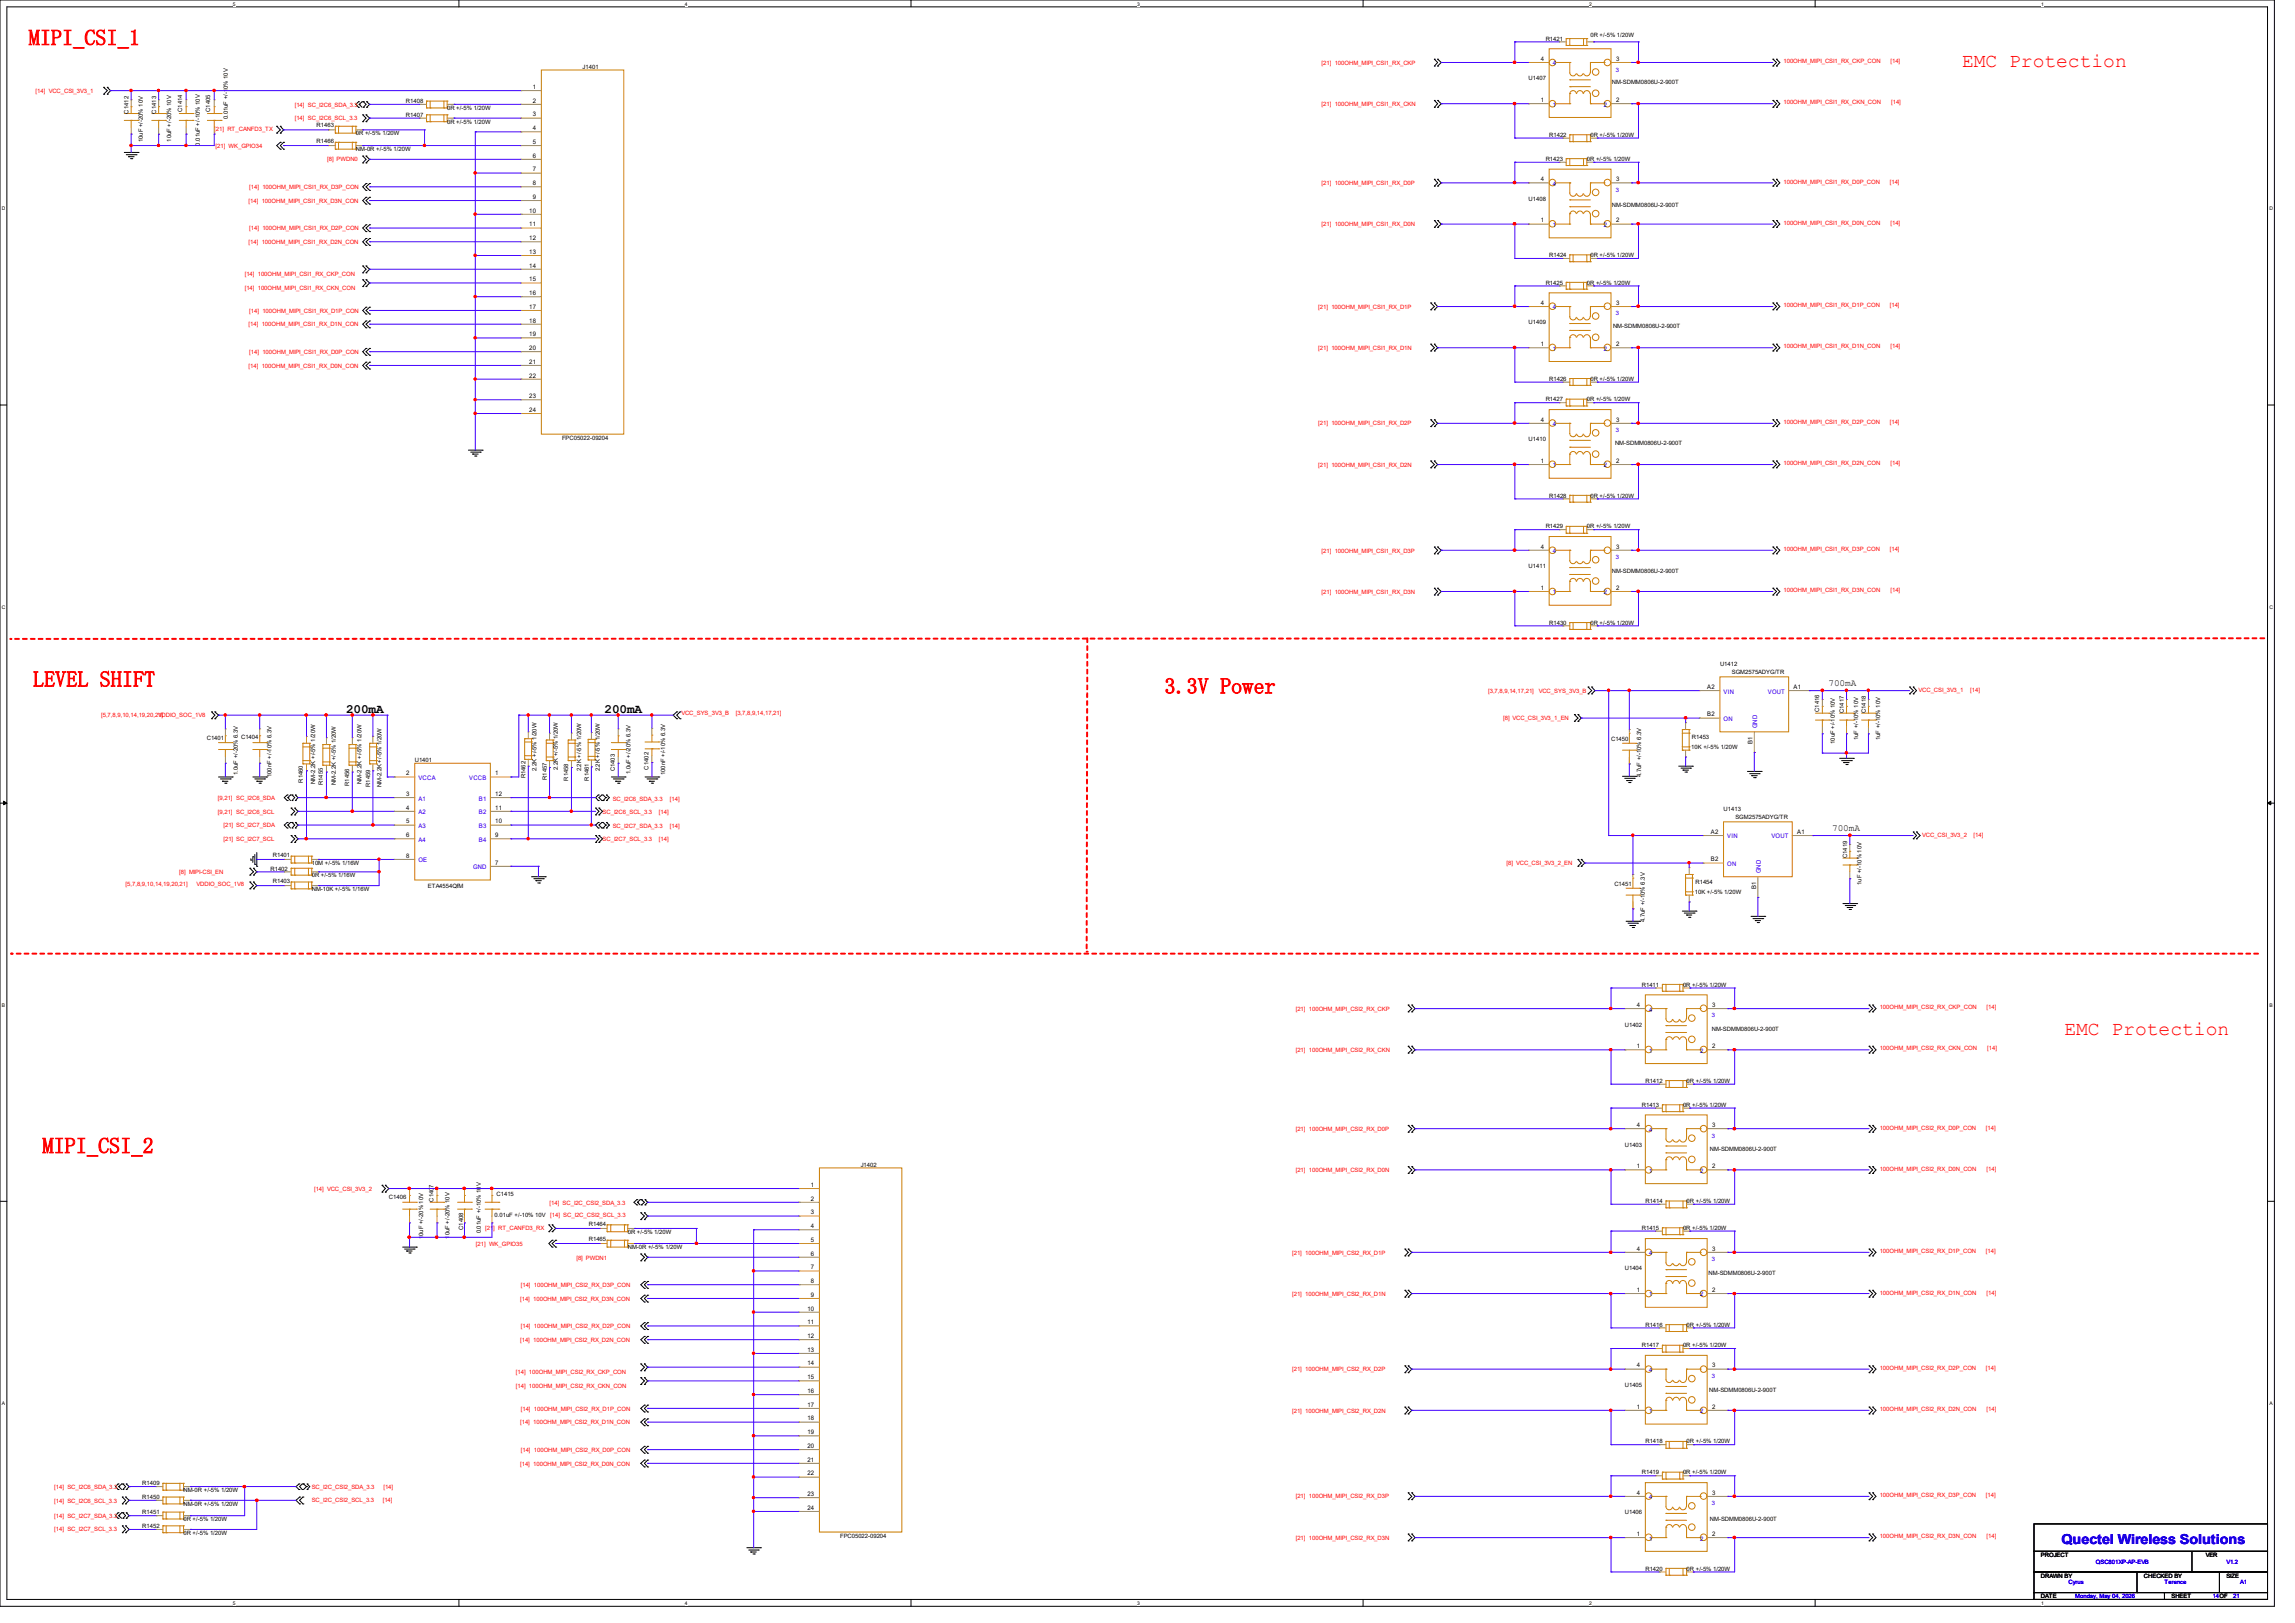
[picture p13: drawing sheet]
<svg xmlns="http://www.w3.org/2000/svg" width="297mm" height="210mm" viewBox="0 0 297 210" stroke-linecap="round" stroke-linejoin="round" font-family="sans-serif">
<defs><g id="words">
<g font-size="2.8" fill="#f00">
<text x="3.7" y="5.8">MIPI_CSI_1</text>
<text x="4.3" y="88.9">LEVEL SHIFT</text>
<text x="150.7" y="89.7">3.3V Power</text>
<text x="5.5" y="149.2">MIPI_CSI_2</text>
</g>
<g font-size="2.5" fill="#f00">
<text x="253.9" y="8.6">EMC Protection</text>
<text x="267.2" y="134">EMC Protection</text>
</g>
<text font-size="1.8" fill="#00f" x="266.8" y="199.7">Quectel Wireless Solutions</text>
<g font-size="1.7">
<text x="44.8" y="92.2">200mA</text>
<text x="78.2" y="92.2">200mA</text>
</g>
<g font-size="1.2">
<text x="236.6" y="88.8">700mA</text>
<text x="237.1" y="107.5">700mA</text>
</g>
<g font-size=".8">
<text x="200" y="5.2">R1421</text>
<text x="205.8" y="4.7">0R +/-5% 1/20W</text>
<text x="69" y="11.5">1</text>
<text x="75.4" y="8.9">J1401</text>
<text x="197.8" y="10.4">U1407</text>
<text x="199.4" y="7.9">4</text>
<text x="208.6" y="10.8">NM-SDMM0806U-2-900T</text>
<text x="209.1" y="7.9">3</text>
<text x="16.6" y="14.7" transform="rotate(-90 16.6 14.7)">C1412</text>
<text x="20.2" y="14.7" transform="rotate(-90 20.2 14.7)">C1413</text>
<text x="23.6" y="14.5" transform="rotate(-90 23.6 14.5)">C1414</text>
<text x="27.2" y="14.5" transform="rotate(-90 27.2 14.5)">C1405</text>
<text x="29.5" y="15.5" transform="rotate(-90 29.5 15.5)">0.01uF +/-10% 10V</text>
<text x="41" y="16.5">R1463</text>
<text x="46.1" y="17.5">0R +/-5% 1/20W</text>
<text x="52.5" y="15.1">R1407</text>
<text x="52.5" y="13.3">R1408</text>
<text x="57.9" y="16">0R +/-5% 1/20W</text>
<text x="57.9" y="14.2">0R +/-5% 1/20W</text>
<text x="69" y="13.3">2</text>
<text x="69" y="15.1">3</text>
<text x="69" y="16.8">4</text>
<text x="199.4" y="13.2">1</text>
<text x="200.5" y="17.7">R1422</text>
<text x="205.8" y="17.7">0R +/-5% 1/20W</text>
<text x="209.1" y="13.2">2</text>
<text x="18.5" y="18.4" transform="rotate(-90 18.5 18.4)">10uF +/-20% 10V</text>
<text x="22.1" y="18.3" transform="rotate(-90 22.1 18.3)">10uF +/-20% 10V</text>
<text x="25.9" y="18.8" transform="rotate(-90 25.9 18.8)">0.01uF +/-10% 10V</text>
<text x="41" y="18.5">R1466</text>
<text x="46.1" y="19.6">NM-0R +/-5% 1/20W</text>
<text x="69" y="18.6">5</text>
<text x="69" y="20.4">6</text>
<text x="69" y="22.2">7</text>
<text x="69" y="24">8</text>
<text x="199.4" y="23.5">4</text>
<text x="200" y="20.8">R1423</text>
<text x="205.4" y="20.8">0R +/-5% 1/20W</text>
<text x="209.1" y="23.5">3</text>
<text x="68.5" y="27.5">10</text>
<text x="68.5" y="29.3">11</text>
<text x="69" y="25.7">9</text>
<text x="197.8" y="26">U1408</text>
<text x="199.4" y="28.8">1</text>
<text x="208.6" y="26.8">NM-SDMM0806U-2-900T</text>
<text x="209.1" y="28.8">2</text>
<text x="68.5" y="31.1">12</text>
<text x="68.5" y="32.8">13</text>
<text x="68.5" y="34.6">14</text>
<text x="200.5" y="33.3">R1424</text>
<text x="205.8" y="33.3">0R +/-5% 1/20W</text>
<text x="68.5" y="36.4">15</text>
<text x="68.5" y="38.2">16</text>
<text x="68.5" y="40">17</text>
<text x="68.5" y="41.7">18</text>
<text x="197.8" y="42">U1409</text>
<text x="199.4" y="39.5">4</text>
<text x="200" y="36.8">R1425</text>
<text x="205.4" y="36.8">0R +/-5% 1/20W</text>
<text x="209.1" y="39.5">3</text>
<text x="68.5" y="43.5">19</text>
<text x="68.5" y="45.3">20</text>
<text x="68.5" y="47.1">21</text>
<text x="199.4" y="44.8">1</text>
<text x="208.8" y="42.5">NM-SDMM0806U-2-900T</text>
<text x="209.1" y="44.8">2</text>
<text x="68.5" y="48.9">22</text>
<text x="68.5" y="51.5">23</text>
<text x="68.5" y="53.3">24</text>
<text x="200" y="51.9">R1427</text>
<text x="200.5" y="49.3">R1426</text>
<text x="205.4" y="51.9">0R +/-5% 1/20W</text>
<text x="205.8" y="49.3">0R +/-5% 1/20W</text>
<text x="72.7" y="56.9">FPC05022-09204</text>
<text x="197.8" y="57.1">U1410</text>
<text x="199.4" y="59.9">1</text>
<text x="199.4" y="54.6">4</text>
<text x="209" y="57.6">NM-SDMM0806U-2-900T</text>
<text x="209.1" y="54.6">3</text>
<text x="209.1" y="59.9">2</text>
<text x="200.5" y="64.4">R1428</text>
<text x="205.8" y="64.4">0R +/-5% 1/20W</text>
<text x="199.4" y="71">4</text>
<text x="200" y="68.4">R1429</text>
<text x="205.4" y="68.4">0R +/-5% 1/20W</text>
<text x="209.1" y="71">3</text>
<text x="197.8" y="73.5">U1411</text>
<text x="199.4" y="76.3">1</text>
<text x="208.6" y="74.2">NM-SDMM0806U-2-900T</text>
<text x="209.1" y="76.3">2</text>
<text x="200.5" y="80.8">R1430</text>
<text x="205.8" y="80.8">0R +/-5% 1/20W</text>
<text x="220.9" y="89.2">A2</text>
<text x="222.6" y="86.1">U1412</text>
<text x="224.1" y="87.2">SGM2575ADYG/TR</text>
<text x="232.1" y="89.2">A1</text>
<text x="26.8" y="95.8">C1401</text>
<text x="31.2" y="95.7">C1404</text>
<text x="208.5" y="95.8">C1450</text>
<text x="219" y="95.6">R1453</text>
<text x="220.9" y="92.7">B2</text>
<text x="235.4" y="92.1" transform="rotate(-90 235.4 92.1)">C1416</text>
<text x="238.6" y="92.3" transform="rotate(-90 238.6 92.3)">C1417</text>
<text x="240.5" y="95.8" transform="rotate(-90 240.5 95.8)">1uF +/-10% 10V</text>
<text x="241.5" y="92.3" transform="rotate(-90 241.5 92.3)">C1418</text>
<text x="243.3" y="95.8" transform="rotate(-90 243.3 95.8)">1uF +/-10% 10V</text>
<text x="30.8" y="100.3" transform="rotate(-90 30.8 100.3)">1.0uF +/-20% 6.3V</text>
<text x="35.1" y="100.5" transform="rotate(-90 35.1 100.5)">100nF +/-10% 6.3V</text>
<text x="39.2" y="101.3" transform="rotate(-90 39.2 101.3)">R1460</text>
<text x="40.8" y="101.4" transform="rotate(-90 40.8 101.4)">NM-2.2K +/-5% 1/20W</text>
<text x="41.8" y="101.6" transform="rotate(-90 41.8 101.6)">R1455</text>
<text x="43.5" y="101.6" transform="rotate(-90 43.5 101.6)">NM-2.2K +/-5% 1/20W</text>
<text x="45.2" y="101.7" transform="rotate(-90 45.2 101.7)">R1456</text>
<text x="46.8" y="101.4" transform="rotate(-90 46.8 101.4)">NM-2.2K +/-5% 1/20W</text>
<text x="47.9" y="101.8" transform="rotate(-90 47.9 101.8)">R1459</text>
<text x="49.4" y="101.9" transform="rotate(-90 49.4 101.9)">NM-2.2K +/-5% 1/20W</text>
<text x="52.6" y="100.3">2</text>
<text x="53.7" y="98.6">U1401</text>
<text x="64.1" y="100.3">1</text>
<text x="68" y="100.7" transform="rotate(-90 68 100.7)">R1462</text>
<text x="69.4" y="99.7" transform="rotate(-90 69.4 99.7)">2.2K +/-5% 1/20W</text>
<text x="70.8" y="100.9" transform="rotate(-90 70.8 100.9)">R1457</text>
<text x="72.2" y="99.7" transform="rotate(-90 72.2 99.7)">2.2K +/-5% 1/20W</text>
<text x="73.5" y="101" transform="rotate(-90 73.5 101)">R1458</text>
<text x="75.2" y="99.8" transform="rotate(-90 75.2 99.8)">2.2K +/-5% 1/20W</text>
<text x="76.2" y="101" transform="rotate(-90 76.2 101)">R1461</text>
<text x="77.6" y="99.8" transform="rotate(-90 77.6 99.8)">2.2K +/-5% 1/20W</text>
<text x="79.6" y="99.8" transform="rotate(-90 79.6 99.8)">C1403</text>
<text x="81.6" y="100.2" transform="rotate(-90 81.6 100.2)">1.0uF +/-20% 6.3V</text>
<text x="83.9" y="99.6" transform="rotate(-90 83.9 99.6)">C1402</text>
<text x="86.1" y="100.3" transform="rotate(-90 86.1 100.3)">100nF +/-10% 6.3V</text>
<text x="212.4" y="100.5" transform="rotate(-90 212.4 100.5)">4.7uF +/-10% 6.3V</text>
<text x="218.9" y="96.9">10K +/-5% 1/20W</text>
<text x="226.8" y="96.3" transform="rotate(-90 226.8 96.3)">B1</text>
<text x="237.4" y="96.3" transform="rotate(-90 237.4 96.3)">10uF +/-10% 10V</text>
<text x="52.6" y="103">3</text>
<text x="52.6" y="104.8">4</text>
<text x="52.6" y="106.5">5</text>
<text x="64.1" y="103">12</text>
<text x="64.1" y="104.8">11</text>
<text x="64.1" y="106.5">10</text>
<text x="221.4" y="107.9">A2</text>
<text x="223.1" y="104.9">U1413</text>
<text x="224.6" y="106">SGM2575ADYG/TR</text>
<text x="232.6" y="107.9">A1</text>
<text x="35" y="112.6">R1402</text>
<text x="35.3" y="110.9">R1401</text>
<text x="40.3" y="111.9">10M +/-5% 1/16W</text>
<text x="40.3" y="113.5">0R +/-5% 1/16W</text>
<text x="52.6" y="108.3">6</text>
<text x="52.6" y="111">8</text>
<text x="64.1" y="111.9">7</text>
<text x="64.1" y="108.3">9</text>
<text x="221.4" y="111.5">B2</text>
<text x="239.1" y="111" transform="rotate(-90 239.1 111)">C1419</text>
<text x="35.3" y="114.3">R1403</text>
<text x="40.3" y="115.3">NM-10K +/-5% 1/16W</text>
<text x="55.4" y="114.8">ETA4554QfM</text>
<text x="208.9" y="114.6">C1451</text>
<text x="212.9" y="119.3" transform="rotate(-90 212.9 119.3)">4.7uF +/-10% 6.3V</text>
<text x="219.3" y="115.7">10K +/-5% 1/20W</text>
<text x="219.4" y="114.3">R1454</text>
<text x="227.3" y="115" transform="rotate(-90 227.3 115)">B1</text>
<text x="240.9" y="114.5" transform="rotate(-90 240.9 114.5)">1uF +/-10% 10V</text>
<text x="211.8" y="130.3">4</text>
<text x="212.5" y="127.7">R1411</text>
<text x="217.8" y="127.7">0R +/-5% 1/20W</text>
<text x="221.6" y="130.3">3</text>
<text x="210.3" y="132.8">U1402</text>
<text x="211.8" y="135.6">1</text>
<text x="221.5" y="133.4">NM-SDMM0806U-2-900T</text>
<text x="221.6" y="135.6">2</text>
<text x="212.5" y="143.2">R1413</text>
<text x="212.9" y="140.1">R1412</text>
<text x="217.8" y="143.2">0R +/-5% 1/20W</text>
<text x="218.3" y="140.1">0R +/-5% 1/20W</text>
<text x="210.3" y="148.4">U1403</text>
<text x="211.8" y="145.8">4</text>
<text x="221.3" y="148.9">NM-SDMM0806U-2-900T</text>
<text x="221.6" y="145.8">3</text>
<text x="50.3" y="155.2">C1406</text>
<text x="56.1" y="155.5" transform="rotate(-90 56.1 155.5)">C1407</text>
<text x="64.3" y="154.8">C1415</text>
<text x="104.9" y="153.6">1</text>
<text x="104.9" y="155.4">2</text>
<text x="111.4" y="151">J1402</text>
<text x="211.8" y="151.2">1</text>
<text x="212.9" y="155.7">R1414</text>
<text x="218.3" y="155.7">0R +/-5% 1/20W</text>
<text x="221.6" y="151.2">2</text>
<text x="54.8" y="160.4" transform="rotate(-90 54.8 160.4)">10uF +/-20% 10V</text>
<text x="58.2" y="160.3" transform="rotate(-90 58.2 160.3)">10uF +/-20% 10V</text>
<text x="59.9" y="159.1" transform="rotate(-90 59.9 159.1)">C1408</text>
<text x="62.2" y="159.6" transform="rotate(-90 62.2 159.6)">0.01uF +/-10% 10V</text>
<text x="64" y="157.5">0.01uF +/-10% 10V</text>
<text x="76.2" y="160.6">R1465</text>
<text x="76.2" y="158.6">R1464</text>
<text x="81.2" y="161.6">NM-0R +/-5% 1/20W</text>
<text x="81.2" y="159.7">0R +/-5% 1/20W</text>
<text x="104.9" y="157.1">3</text>
<text x="104.9" y="158.9">4</text>
<text x="104.9" y="160.7">5</text>
<text x="211.8" y="161.8">4</text>
<text x="212.5" y="159.1">R1415</text>
<text x="217.8" y="159.1">0R +/-5% 1/20W</text>
<text x="221.6" y="161.8">3</text>
<text x="104.9" y="162.5">6</text>
<text x="104.9" y="164.2">7</text>
<text x="104.9" y="166">8</text>
<text x="104.9" y="167.8">9</text>
<text x="210.3" y="164.4">U1404</text>
<text x="211.8" y="167.2">1</text>
<text x="221.1" y="164.9">NM-SDMM0806U-2-900T</text>
<text x="221.6" y="167.2">2</text>
<text x="104.5" y="169.6">10</text>
<text x="104.5" y="171.4">11</text>
<text x="104.5" y="173.1">12</text>
<text x="212.9" y="171.7">R1416</text>
<text x="218.3" y="171.7">0R +/-5% 1/20W</text>
<text x="104.5" y="174.9">13</text>
<text x="104.5" y="176.7">14</text>
<text x="104.5" y="178.5">15</text>
<text x="210.3" y="179.5">U1405</text>
<text x="211.8" y="176.9">4</text>
<text x="212.5" y="174.3">R1417</text>
<text x="217.8" y="174.3">0R +/-5% 1/20W</text>
<text x="221.6" y="176.9">3</text>
<text x="104.5" y="180.2">16</text>
<text x="104.5" y="182">17</text>
<text x="104.5" y="183.8">18</text>
<text x="104.5" y="185.6">19</text>
<text x="211.8" y="182.3">1</text>
<text x="221.2" y="180.1">NM-SDMM0806U-2-900T</text>
<text x="221.6" y="182.3">2</text>
<text x="104.5" y="187.4">20</text>
<text x="104.5" y="189.1">21</text>
<text x="104.5" y="190.9">22</text>
<text x="212.5" y="190.8">R1419</text>
<text x="212.9" y="186.8">R1418</text>
<text x="217.8" y="190.8">0R +/-5% 1/20W</text>
<text x="218.3" y="186.8">0R +/-5% 1/20W</text>
<text x="18.4" y="196">R1451</text>
<text x="18.4" y="197.7">R1452</text>
<text x="18.4" y="192.2">R1409</text>
<text x="18.4" y="194">R1450</text>
<text x="23.8" y="196.8">0R +/-5% 1/20W</text>
<text x="23.8" y="193.1">NM-0R +/-5% 1/20W</text>
<text x="23.8" y="194.9">NM-0R +/-5% 1/20W</text>
<text x="104.5" y="193.6">23</text>
<text x="104.5" y="195.4">24</text>
<text x="210.3" y="196">U1406</text>
<text x="211.8" y="193.4">4</text>
<text x="221.3" y="196.8">NM-SDMM0806U-2-900T</text>
<text x="221.6" y="193.4">3</text>
<text x="23.8" y="198.6">0R +/-5% 1/20W</text>
<text x="108.7" y="199">FPC05022-09204</text>
<text x="211.8" y="198.7">1</text>
<text x="212.9" y="203.2">R1420</text>
<text x="218.3" y="203.2">0R +/-5% 1/20W</text>
<text x="221.6" y="198.7">2</text>
<text x="264.1" y="201.5">PROJECT</text>
<text x="285.5" y="201.5">VER</text>
<text x="264.1" y="206.8">DATE</text>
<text x="264.1" y="204.1">DRAWN BY</text>
<text x="277.5" y="204.1">CHECKED BY</text>
<text x="281" y="206.8">SHEET</text>
<text x="288.1" y="204.1">SIZE</text>
</g>
<g font-size=".8" fill="#f00">
<text x="171" y="8.4">[21] 100OHM_MIPI_CSI1_RX_CKP</text>
<text x="230.8" y="8.2">100OHM_MIPI_CSI1_RX_CKP_CON</text>
<text x="244.7" y="8.2">[14]</text>
<text x="4.6" y="12">[14] VCC_CSI_3V3_1</text>
<text x="27.7" y="17">[21] RT_CANFD3_TX</text>
<text x="38.1" y="13.8">[14] SC_I2C6_SDA_3.3</text>
<text x="38.1" y="15.6">[14] SC_I2C6_SCL_3.3</text>
<text x="171" y="13.7">[21] 100OHM_MIPI_CSI1_RX_CKN</text>
<text x="230.8" y="13.5">100OHM_MIPI_CSI1_RX_CKN_CON</text>
<text x="244.7" y="13.5">[14]</text>
<text x="27.9" y="19.1">[21] WK_GPIO34</text>
<text x="42.3" y="20.8">[8] PWDN0</text>
<text x="171" y="23.9">[21] 100OHM_MIPI_CSI1_RX_D0P</text>
<text x="230.8" y="23.7">100OHM_MIPI_CSI1_RX_D0P_CON</text>
<text x="244.6" y="23.7">[14]</text>
<text x="32.2" y="26.2">[14] 100OHM_MIPI_CSI1_RX_D3N_CON</text>
<text x="32.3" y="24.5">[14] 100OHM_MIPI_CSI1_RX_D3P_CON</text>
<text x="32.3" y="29.8">[14] 100OHM_MIPI_CSI1_RX_D2P_CON</text>
<text x="171" y="29.3">[21] 100OHM_MIPI_CSI1_RX_D0N</text>
<text x="230.8" y="29.1">100OHM_MIPI_CSI1_RX_D0N_CON</text>
<text x="244.7" y="29.1">[14]</text>
<text x="31.7" y="35.7">[14] 100OHM_MIPI_CSI1_RX_CKP_CON</text>
<text x="32.2" y="31.6">[14] 100OHM_MIPI_CSI1_RX_D2N_CON</text>
<text x="31.7" y="37.5">[14] 100OHM_MIPI_CSI1_RX_CKN_CON</text>
<text x="32.3" y="40.5">[14] 100OHM_MIPI_CSI1_RX_D1P_CON</text>
<text x="170.6" y="39.9">[21] 100OHM_MIPI_CSI1_RX_D1P</text>
<text x="230.8" y="39.8">100OHM_MIPI_CSI1_RX_D1P_CON</text>
<text x="244.6" y="39.8">[14]</text>
<text x="32.2" y="42.2">[14] 100OHM_MIPI_CSI1_RX_D1N_CON</text>
<text x="32.2" y="47.6">[14] 100OHM_MIPI_CSI1_RX_D0N_CON</text>
<text x="32.3" y="45.8">[14] 100OHM_MIPI_CSI1_RX_D0P_CON</text>
<text x="170.6" y="45.3">[21] 100OHM_MIPI_CSI1_RX_D1N</text>
<text x="230.8" y="45.1">100OHM_MIPI_CSI1_RX_D1N_CON</text>
<text x="244.7" y="45.1">[14]</text>
<text x="170.6" y="55">[21] 100OHM_MIPI_CSI1_RX_D2P</text>
<text x="230.8" y="54.9">100OHM_MIPI_CSI1_RX_D2P_CON</text>
<text x="244.6" y="54.9">[14]</text>
<text x="170.6" y="60.4">[21] 100OHM_MIPI_CSI1_RX_D2N</text>
<text x="230.8" y="60.2">100OHM_MIPI_CSI1_RX_D2N_CON</text>
<text x="244.7" y="60.2">[14]</text>
<text x="171" y="71.5">[21] 100OHM_MIPI_CSI1_RX_D3P</text>
<text x="230.8" y="71.3">100OHM_MIPI_CSI1_RX_D3P_CON</text>
<text x="244.6" y="71.3">[14]</text>
<text x="171" y="76.8">[21] 100OHM_MIPI_CSI1_RX_D3N</text>
<text x="230.8" y="76.6">100OHM_MIPI_CSI1_RX_D3N_CON</text>
<text x="244.7" y="76.6">[14]</text>
<text x="192.6" y="89.6">[3,7,8,9,14,17,21]</text>
<text x="199.1" y="89.7">VCC_SYS_3V3_B</text>
<text x="248.3" y="89.5">VCC_CSI_3V3_1</text>
<text x="255" y="89.5">[14]</text>
<text x="13.1" y="92.8">[5,7,8,9,10,14,19,20,21]</text>
<text x="20.4" y="92.8">VDDIO_SOC_1V8</text>
<text x="88.2" y="92.5">VCC_SYS_3V3_B</text>
<text x="95.2" y="92.5">[3,7,8,9,14,17,21]</text>
<text x="194.5" y="93.2">[8] VCC_CSI_3V3_1_EN</text>
<text x="28.2" y="103.5">[9,21] SC_I2C6_SDA</text>
<text x="28.2" y="105.3">[9,21] SC_I2C6_SCL</text>
<text x="28.9" y="107.1">[21] SC_I2C7_SDA</text>
<text x="78" y="105.3">SC_I2C6_SCL_3.3</text>
<text x="79.3" y="103.6">SC_I2C6_SDA_3.3</text>
<text x="79.3" y="107.1">SC_I2C7_SDA_3.3</text>
<text x="85.3" y="105.3">[14]</text>
<text x="86.7" y="103.6">[14]</text>
<text x="86.7" y="107.1">[14]</text>
<text x="23.2" y="113.1">[8] MIPI-CSI_EN</text>
<text x="28.9" y="108.8">[21] SC_I2C7_SCL</text>
<text x="78" y="108.8">SC_I2C7_SCL_3.3</text>
<text x="85.3" y="108.8">[14]</text>
<text x="195" y="111.9">[8] VCC_CSI_3V3_2_EN</text>
<text x="248.8" y="108.3">VCC_CSI_3V3_2</text>
<text x="255.4" y="108.3">[14]</text>
<text x="16.3" y="114.6">[5,7,8,9,10,14,19,20,21]</text>
<text x="25.4" y="114.6">VDDIO_SOC_1V8</text>
<text x="167.7" y="130.8">[21] 100OHM_MIPI_CSI2_RX_CKP</text>
<text x="243.3" y="130.6">100OHM_MIPI_CSI2_RX_CKP_CON</text>
<text x="257.1" y="130.6">[14]</text>
<text x="167.7" y="136.1">[21] 100OHM_MIPI_CSI2_RX_CKN</text>
<text x="243.3" y="135.9">100OHM_MIPI_CSI2_RX_CKN_CON</text>
<text x="257.2" y="135.9">[14]</text>
<text x="167.7" y="146.3">[21] 100OHM_MIPI_CSI2_RX_D0P</text>
<text x="243.3" y="146.2">100OHM_MIPI_CSI2_RX_D0P_CON</text>
<text x="257" y="146.2">[14]</text>
<text x="40.6" y="154.1">[14] VCC_CSI_3V3_2</text>
<text x="71.1" y="155.9">[14] SC_I2C_CSI2_SDA_3.3</text>
<text x="167.7" y="151.7">[21] 100OHM_MIPI_CSI2_RX_D0N</text>
<text x="243.3" y="151.5">100OHM_MIPI_CSI2_RX_D0N_CON</text>
<text x="257.1" y="151.5">[14]</text>
<text x="61.6" y="161.3">[21] WK_GPIO35</text>
<text x="62.8" y="159.2">[21] RT_CANFD3_RX</text>
<text x="71.2" y="157.5">[14] SC_I2C_CSI2_SCL_3.3</text>
<text x="67.4" y="166.5">[14] 100OHM_MIPI_CSI2_RX_D3P_CON</text>
<text x="74.6" y="163">[8] PWDN1</text>
<text x="167.2" y="162.3">[21] 100OHM_MIPI_CSI2_RX_D1P</text>
<text x="167.2" y="167.7">[21] 100OHM_MIPI_CSI2_RX_D1N</text>
<text x="243.3" y="162.2">100OHM_MIPI_CSI2_RX_D1P_CON</text>
<text x="243.3" y="167.5">100OHM_MIPI_CSI2_RX_D1N_CON</text>
<text x="257" y="162.2">[14]</text>
<text x="257.1" y="167.5">[14]</text>
<text x="67.3" y="168.3">[14] 100OHM_MIPI_CSI2_RX_D3N_CON</text>
<text x="67.3" y="173.7">[14] 100OHM_MIPI_CSI2_RX_D2N_CON</text>
<text x="67.4" y="171.9">[14] 100OHM_MIPI_CSI2_RX_D2P_CON</text>
<text x="66.8" y="177.8">[14] 100OHM_MIPI_CSI2_RX_CKP_CON</text>
<text x="66.8" y="179.6">[14] 100OHM_MIPI_CSI2_RX_CKN_CON</text>
<text x="167.2" y="177.5">[21] 100OHM_MIPI_CSI2_RX_D2P</text>
<text x="243.3" y="177.3">100OHM_MIPI_CSI2_RX_D2P_CON</text>
<text x="257" y="177.3">[14]</text>
<text x="67.3" y="184.3">[14] 100OHM_MIPI_CSI2_RX_D1N_CON</text>
<text x="67.4" y="182.5">[14] 100OHM_MIPI_CSI2_RX_D1P_CON</text>
<text x="167.2" y="182.8">[21] 100OHM_MIPI_CSI2_RX_D2N</text>
<text x="243.3" y="182.6">100OHM_MIPI_CSI2_RX_D2N_CON</text>
<text x="257.1" y="182.6">[14]</text>
<text x="67.3" y="189.7">[14] 100OHM_MIPI_CSI2_RX_D0N_CON</text>
<text x="67.4" y="187.9">[14] 100OHM_MIPI_CSI2_RX_D0P_CON</text>
<text x="7" y="192.7">[14] SC_I2C6_SDA_3.3</text>
<text x="7" y="194.4">[14] SC_I2C6_SCL_3.3</text>
<text x="7" y="196.4">[14] SC_I2C7_SDA_3.3</text>
<text x="40.3" y="192.7">SC_I2C_CSI2_SDA_3.3</text>
<text x="40.3" y="194.4">SC_I2C_CSI2_SCL_3.3</text>
<text x="49.5" y="194.4">[14]</text>
<text x="49.6" y="192.7">[14]</text>
<text x="167.7" y="193.9">[21] 100OHM_MIPI_CSI2_RX_D3P</text>
<text x="243.3" y="193.7">100OHM_MIPI_CSI2_RX_D3P_CON</text>
<text x="257" y="193.7">[14]</text>
<text x="7" y="198.2">[14] SC_I2C7_SCL_3.3</text>
<text x="167.7" y="199.2">[21] 100OHM_MIPI_CSI2_RX_D3N</text>
<text x="243.3" y="199">100OHM_MIPI_CSI2_RX_D3N_CON</text>
<text x="257.1" y="199">[14]</text>
</g>
<g font-size=".8" fill="#00c">
<text x="201" y="8.5">4</text>
<text x="209.1" y="9.3">3</text>
<text x="201" y="13.8">1</text>
<text x="207.6" y="13.8">2</text>
<text x="201" y="29.4">1</text>
<text x="201" y="24">4</text>
<text x="207.6" y="29.4">2</text>
<text x="209.1" y="24.8">3</text>
<text x="201" y="40">4</text>
<text x="209.1" y="40.8">3</text>
<text x="201" y="45.4">1</text>
<text x="207.6" y="45.4">2</text>
<text x="201" y="55.2">4</text>
<text x="209.1" y="55.9">3</text>
<text x="201" y="60.5">1</text>
<text x="207.6" y="60.5">2</text>
<text x="201" y="71.6">4</text>
<text x="201" y="76.9">1</text>
<text x="207.6" y="76.9">2</text>
<text x="209.1" y="72.4">3</text>
<text x="223.1" y="89.7">VIN</text>
<text x="228.8" y="89.7">VOUT</text>
<text x="223.1" y="93.3">ON</text>
<text x="227.4" y="94.2" transform="rotate(-90 227.4 94.2)">GND</text>
<text x="54.1" y="100.9">VCCA</text>
<text x="60.7" y="100.9">VCCB</text>
<text x="54.1" y="103.6">A1</text>
<text x="54.1" y="105.4">A2</text>
<text x="54.1" y="107.1">A3</text>
<text x="62" y="103.6">B1</text>
<text x="62" y="105.4">B2</text>
<text x="62" y="107.1">B3</text>
<text x="54.1" y="108.9">A4</text>
<text x="54.1" y="111.6">OE</text>
<text x="61.2" y="112.5">GND</text>
<text x="62" y="108.9">B4</text>
<text x="223.5" y="108.5">VIN</text>
<text x="223.5" y="112.1">ON</text>
<text x="227.9" y="113" transform="rotate(-90 227.9 113)">GND</text>
<text x="229.2" y="108.5">VOUT</text>
<text x="213.4" y="130.9">4</text>
<text x="221.5" y="131.7">3</text>
<text x="213.4" y="136.2">1</text>
<text x="220" y="136.2">2</text>
<text x="213.4" y="146.4">4</text>
<text x="221.5" y="147.2">3</text>
<text x="213.4" y="151.8">1</text>
<text x="220" y="151.8">2</text>
<text x="213.4" y="167.8">1</text>
<text x="213.4" y="162.4">4</text>
<text x="220" y="167.8">2</text>
<text x="221.5" y="163.2">3</text>
<text x="213.4" y="177.5">4</text>
<text x="221.5" y="178.3">3</text>
<text x="213.4" y="182.9">1</text>
<text x="220" y="182.9">2</text>
<text x="213.4" y="194">4</text>
<text x="221.5" y="194.8">3</text>
<text x="213.4" y="199.3">1</text>
<text x="220" y="199.3">2</text>
</g>
<g font-size=".8" fill="#00f">
<text x="271.2" y="202.4">QSC801XP-AP-EVB</text>
<text x="288.1" y="202.4">V1.2</text>
<text x="267.7" y="205">Cyrus</text>
<text x="268.6" y="206.8">Monday, May 04, 2026</text>
<text x="280.1" y="205">Terence</text>
<text x="286.4" y="206.8">14OF</text>
<text x="289" y="206.8">21</text>
<text x="289.9" y="205">A1</text>
</g>
<g font-size=".6">
<text x="30.1" y=".7">5</text>
<text x="88.6" y=".7">4</text>
<text x="147.2" y=".7">3</text>
<text x="205.7" y=".7">2</text>
<text x="264.2" y=".7">1</text>
<text x=".3" y="27.2">D</text>
<text x="293.7" y="27.2">D</text>
<text x=".3" y="78.7">C</text>
<text x="293.7" y="78.7">C</text>
<text x=".3" y="130.3">B</text>
<text x="293.7" y="130.3">B</text>
<text x=".3" y="181.8">A</text>
<text x="293.7" y="181.8">A</text>
<text x="30.1" y="207.7">5</text>
<text x="88.6" y="207.7">4</text>
<text x="147.2" y="207.7">3</text>
<text x="205.7" y="207.7">2</text>
<text x="264.2" y="207.7">1</text>
</g>
</g></defs>
<path d="M0 0h294.3v207.9h-294.3zM.9 .9h292.6v206.1h-292.6z" fill="none" stroke="#000" stroke-width=".13"/>
<g fill="#fff">
<path d="M30.1 .1h.4v.7h-.4z"/>
<path d="M30.1 207.1h.4v.7h-.4z"/>
</g>
<path d="M59.4 0v.9M59.4 207v.9" fill="none" stroke="#000" stroke-width=".13"/>
<g fill="#fff">
<path d="M88.6 .1h.4v.7h-.4z"/>
<path d="M88.6 207.1h.4v.7h-.4z"/>
</g>
<path d="M117.9 0v.9M117.9 207v.9" fill="none" stroke="#000" stroke-width=".13"/>
<g fill="#fff">
<path d="M147.2 .1h.3v.7h-.3z"/>
<path d="M147.2 207.1h.3v.7h-.3z"/>
</g>
<path d="M176.4 0v.9M176.4 207v.9" fill="none" stroke="#000" stroke-width=".13"/>
<g fill="#fff">
<path d="M205.7 .1h.3v.7h-.3z"/>
<path d="M205.7 207.1h.3v.7h-.3z"/>
</g>
<path d="M234.9 0v.9M234.9 207v.9" fill="none" stroke="#000" stroke-width=".13"/>
<g fill="#fff">
<path d="M264.2 .1h.3v.7h-.3z"/>
<path d="M264.2 207.1h.3v.7h-.3z"/>
<path d="M.3 26.6h.4v.7h-.4z"/>
<path d="M293.7 26.6h.5v.7h-.5z"/>
<path d="M.3 78.1h.4v.8h-.4z"/>
<path d="M293.7 78.1h.5v.8h-.5z"/>
</g>
<path d="M0 52.4h.9M293.5 52.4h.8" fill="none" stroke="#000" stroke-width=".13"/>
<g fill="#fff">
<path d="M.3 129.7h.4v.7h-.4z"/>
<path d="M293.7 129.7h.4v.7h-.4z"/>
</g>
<path d="M0 103.9h.9M293.5 103.9h.8" fill="none" stroke="#000" stroke-width=".13"/>
<path d="M.5 103.7l.4 .2-.4 .2zM293.5 103.9l.4-.2v.4z" fill="#000" stroke="#000" stroke-width=".13"/>
<g fill="#fff">
<path d="M.3 181.2h.3v.7h-.3z"/>
<path d="M293.7 181.2h.4v.7h-.4z"/>
</g>
<g fill="none" stroke="#000" stroke-width=".13">
<path d="M13.4 11.3h.1M13.4 12.2h.1M13.4 11.3l.5 .4-.5 .5M13.9 12.2h.1M13.9 11.3h.1M13.9 11.3l.4 .4-.4 .5M16.1 19.7h1.8M17.9 19.7h.1M35.8 16.3h.1M35.8 17.2h.1M35.8 16.3l.5 .5-.5 .4M36.3 19.3h.1"/>
<path d="M36.3 18.4h.1M36.3 17.2h.1M36.3 16.3h.1M36.3 18.4l-.5 .4 .5 .5M36.3 16.3l.4 .5-.4 .4M36.7 19.3h.1M36.7 18.4h.1M36.7 18.4l-.4 .4 .4 .5M46.4 13.9h.1M46.4 13.2h.1M46.4 13.2l-.3 .3 .3 .4M46.5 13.5h.1"/>
<path d="M46.5 13.5l.4 .4M46.9 13.2h.1M46.9 13.2l-.4 .3M46.9 14.9h.1M46.9 15.7h.1M46.9 14.9l.5 .4-.5 .4M47 13.2h.1M47 13.9h.1M47 13.2l.4 .3-.4 .4M47.4 15.7h.1M47.4 14.9h.1M47.4 14.9l.4 .4-.4 .4"/>
<path d="M47.5 13.2h.1M47.5 13.9h.1M47.5 13.2l.3 .3-.3 .4M185.6 7.7h.1M185.6 8.6h.1M185.6 13h.1M185.6 13.9h.1M185.6 7.7l.5 .4-.5 .5M185.6 13l.5 .4-.5 .5M186.1 8.6h.1M186.1 7.7h.1M186.1 13.9h.1"/>
<path d="M186.1 13h.1M186.1 7.7l.4 .4-.4 .5M186.1 13l.4 .4-.4 .5M229.4 8.6h.1M229.4 7.7h.1M229.4 13.9h.1M229.4 13h.1M229.4 7.7l.5 .4-.5 .5M229.4 13l.5 .4-.5 .5M229.9 8.6h.1M229.9 7.7h.1M229.9 13.9h.1"/>
<path d="M229.9 13h.1M229.9 7.7l.4 .4-.4 .5M229.9 13l.4 .4-.4 .5M16.3 20h1.3M16.6 20.3h.1M16.6 20.3h.8M16.9 20.5h.2M17.1 20.5h.1M17.6 20h.1M46.9 34.4h.1M46.9 35.3h.1M46.9 36.2h.1"/>
<path d="M46.9 37.1h.1M46.9 20.2h.1M46.9 21.1h.1M46.9 34.4l.5 .4-.5 .5M46.9 36.2l.5 .4-.5 .5M46.9 20.2l.5 .4-.5 .5M47.4 25.5h.1M47.4 26.4h.1M47.4 23.7h.1M47.4 24.6h.1M47.4 30.9h.1M47.4 31.7h.1"/>
<path d="M47.4 29.1h.1M47.4 30h.1M47.4 39.8h.1M47.4 35.3h.1M47.4 34.4h.1M47.4 37.1h.1M47.4 36.2h.1M47.4 21.1h.1M47.4 20.2h.1M47.4 25.5l-.5 .5 .5 .4M47.4 23.7l-.5 .5 .5 .4M47.4 30.9l-.5 .4 .5 .4"/>
<path d="M47.4 29.1l-.5 .4 .5 .5M47.4 39.8l-.5 .4 .5 .4M47.4 34.4l.4 .4-.4 .5M47.4 36.2l.4 .4-.4 .5M47.4 20.2l.4 .4-.4 .5M47.8 25.5h.1M47.8 26.4h.1M47.8 23.7h.1M47.8 24.6h.1M47.8 30.9h.1M47.8 31.7h.1M47.8 29.1h.1"/>
<path d="M47.8 30h.1M47.8 39.8h.1M47.8 25.5l-.4 .5 .4 .4M47.8 23.7l-.4 .5 .4 .4M47.8 30.9l-.4 .4 .4 .4M47.8 29.1l-.4 .4 .4 .5M47.8 39.8l-.4 .4 .4 .4M185.2 39.2h.1M185.2 39.2l.4 .5-.4 .4M185.6 23.2h.1M185.6 24.1h.1M185.6 28.5h.1"/>
<path d="M185.6 29.4h.1M185.6 39.2h.1M185.6 23.2l.5 .5-.5 .4M185.6 28.5l.5 .5-.5 .4M185.6 39.2l.5 .5-.5 .4M186.1 24.1h.1M186.1 23.2h.1M186.1 29.4h.1M186.1 28.5h.1M186.1 23.2l.4 .5-.4 .4M186.1 28.5l.4 .5-.4 .4M229.4 24.1h.1"/>
<path d="M229.4 23.2h.1M229.4 29.4h.1M229.4 28.5h.1M229.4 39.2h.1M229.4 23.2l.5 .5-.5 .4M229.4 28.5l.5 .5-.5 .4M229.4 39.2l.5 .5-.5 .4M229.9 24.1h.1M229.9 23.2h.1M229.9 29.4h.1M229.9 28.5h.1M229.9 39.2h.1"/>
<path d="M229.9 23.2l.4 .5-.4 .4M229.9 28.5l.4 .5-.4 .4M229.9 39.2l.4 .5-.4 .4M47.4 41.5h.1M47.4 42.4h.1M47.4 40.6h.1M47.4 46.9h.1M47.4 47.8h.1M47.4 45.1h.1M47.4 46h.1M47.4 41.5l-.5 .5 .5 .4M47.4 46.9l-.5 .4 .5 .5"/>
<path d="M47.4 45.1l-.5 .4 .5 .5M47.8 41.5h.1M47.8 42.4h.1M47.8 40.6h.1M47.8 46.9h.1M47.8 47.8h.1M47.8 45.1h.1M47.8 46h.1M47.8 41.5l-.4 .5 .4 .4M47.8 46.9l-.4 .4 .4 .5M47.8 45.1l-.4 .4 .4 .5M60.6 58.3h1.8"/>
<path d="M60.9 58.5h1.2M61.2 58.8h.1M61.2 58.8h.7M61.4 59h.2M61.6 59h.1M62.1 58.5h.1M62.4 58.3h.1M185.2 40.1h.1M185.2 44.5h.1M185.2 45.4h.1M185.2 54.3h.1M185.2 55.2h.1"/>
<path d="M185.2 59.6h.1M185.2 44.5l.4 .5-.4 .4M185.2 54.3l.4 .5-.4 .4M185.2 59.6l.4 .5-.4 .4M185.6 40.1h.1M185.6 45.4h.1M185.6 44.5h.1M185.6 55.2h.1M185.6 54.3h.1M185.6 59.6h.1M185.6 44.5l.5 .5-.5 .4M185.6 54.3l.5 .5-.5 .4"/>
<path d="M185.6 59.6l.5 .5-.5 .4M229.4 40.1h.1M229.4 45.4h.1M229.4 44.5h.1M229.4 55.2h.1M229.4 54.3h.1M229.4 59.6h.1M229.4 44.5l.5 .5-.5 .4M229.4 54.3l.5 .5-.5 .4M229.4 59.6l.5 .5-.5 .4M229.9 40.1h.1M229.9 45.4h.1"/>
<path d="M229.9 44.5h.1M229.9 55.2h.1M229.9 54.3h.1M229.9 59.6h.1M229.9 44.5l.4 .5-.4 .4M229.9 54.3l.4 .5-.4 .4M229.9 59.6l.4 .5-.4 .4M185.2 60.5h.1M185.6 60.5h.1M185.6 70.8h.1M185.6 71.7h.1M185.6 76.1h.1"/>
<path d="M185.6 77h.1M185.6 70.8l.5 .4-.5 .5M185.6 76.1l.5 .4-.5 .5M186.1 71.7h.1M186.1 70.8h.1M186.1 77h.1M186.1 76.1h.1M186.1 70.8l.4 .4-.4 .5M186.1 76.1l.4 .4-.4 .5M229.4 60.5h.1M229.4 71.7h.1M229.4 70.8h.1"/>
<path d="M229.4 77h.1M229.4 76.1h.1M229.4 70.8l.5 .4-.5 .5M229.4 76.1l.5 .4-.5 .5M229.9 60.5h.1M229.9 71.7h.1M229.9 70.8h.1M229.9 77h.1M229.9 76.1h.1M229.9 70.8l.4 .4-.4 .5M229.9 76.1l.4 .4-.4 .5M27.4 93h.1"/>
<path d="M27.4 92.1h.1M27.4 92.1l.4 .4-.4 .5M27.8 92.1h.1M27.8 93h.1M27.8 92.1l.5 .4-.5 .5M87.6 92.1h.1M87.6 93h.1M87.6 92.1l-.5 .4 .5 .5M88 93h.1M88 92.1h.1M88 92.1l-.4 .4 .4 .5M203.8 93.3h.1"/>
<path d="M203.8 92.5h.1M203.8 92.5l.4 .4-.4 .4M204.2 92.5h.1M204.2 93.3h.1M204.2 92.5l.4 .4-.4 .4M205.5 89.8h.1M205.5 88.9h.1M205.5 88.9l.5 .5-.5 .4M206 88.9h.1M206 89.8h.1M206 88.9l.4 .5-.4 .4M217.3 99.1h1.7"/>
<path d="M217.6 99.4h1.2M217.8 99.7h.1M217.8 99.7h.7M218.1 99.9h.2M218.3 99.9h.1M218.8 99.4h.1M219 99.1h.1M226.1 99.8h1.8M227.9 99.8h.1M238.1 98.1h1.8M238.3 98.4h1.3M238.6 98.7h.1"/>
<path d="M238.6 98.7h.7M238.9 98.9h.2M239.1 98.9h.1M239.6 98.4h.1M239.9 98.1h.1M247.1 89.8h.1M247.1 88.9h.1M247.1 88.9l.5 .5-.5 .4M247.6 89.8h.1M247.6 88.9h.1M247.6 88.9l.4 .5-.4 .4M28.3 100.5h1.8"/>
<path d="M28.5 100.8h1.3M28.8 101.1h.1M28.8 101.1h.7M29.1 101.3h.2M29.3 101.3h.1M29.8 100.8h.1M30.1 100.5h.1M32.3 112.4h.1M32.3 113.2h.1M32.3 115h.1M32.3 114.1h.1M32.3 112.4l.5 .4-.5 .4"/>
<path d="M32.3 114.1l.5 .5-.5 .4M32.5 111.3h.1M32.5 111.1v.2M32.7 110.9h.1M32.7 100.5h1.8M32.7 110.9v.7M32.8 113.2h.1M32.8 112.4h.1M32.8 114.1h.1M32.8 115h.1M32.8 112.4l.4 .4-.4 .4M32.8 114.1l.4 .5-.4 .4"/>
<path d="M33 111.8h.1M33 100.8h1.2M33 110.6v1.2M33.2 101.1h.1M33.2 112.1h.1M33.2 101.1h.8M33.2 110.3v1.8M33.5 101.3h.2M33.7 101.3h.1M34.2 100.8h.1M34.5 100.5h.1M37.2 103.6h.1"/>
<path d="M37.2 102.9h.1M37.2 107.1h.1M37.2 106.4h.1M37.2 102.9l-.4 .3 .4 .4M37.2 106.4l-.4 .4 .4 .3M37.3 103.2h.1M37.3 106.8h.1M37.3 103.2l.3 .4M37.3 106.8l.3 .3M37.6 102.9h.1M37.6 106.4h.1M37.6 102.9l-.3 .3"/>
<path d="M37.6 106.4l-.3 .4M37.7 104.6h.1M37.7 105.5h.1M37.7 108.1h.1M37.7 109h.1M37.7 104.6l.4 .4-.4 .5M37.7 108.1l.4 .4-.4 .5M37.8 102.9h.1M37.8 103.6h.1M37.8 106.4h.1M37.8 107.1h.1M37.8 102.9l.3 .3-.3 .4"/>
<path d="M37.8 106.4l.3 .4-.3 .3M38.1 105.5h.1M38.1 104.6h.1M38.1 109h.1M38.1 108.1h.1M38.1 104.6l.5 .4-.5 .5M38.1 108.1l.5 .4-.5 .5M38.2 102.9h.1M38.2 103.6h.1M38.2 106.4h.1M38.2 107.1h.1M38.2 102.9l.4 .3-.4 .4"/>
<path d="M38.2 106.4l.4 .4-.4 .3M68.8 113.5h1.8M69.1 113.7h1.2M69.3 114h.1M69.3 114h.8M69.6 114.3h.2M69.8 114.3h.1M70.3 113.7h.1M70.6 113.5h.1M77.1 105.5h.1M77.1 104.6h.1M77.1 109h.1"/>
<path d="M77.1 108.1h.1M77.1 104.6l.4 .4-.4 .5M77.1 108.1l.4 .4-.4 .5M77.4 103.6h.1M77.4 102.9h.1M77.4 107.1h.1M77.4 106.4h.1M77.4 102.9l-.3 .3 .3 .4M77.4 106.4l-.3 .4 .3 .3M77.5 105.5h.1M77.5 104.6h.1M77.5 109h.1"/>
<path d="M77.5 108.1h.1M77.5 104.6l.5 .4-.5 .5M77.5 108.1l.5 .4-.5 .5M77.9 103.6h.1M77.9 102.9h.1M77.9 107.1h.1M77.9 106.4h.1M77.9 102.9l-.4 .3 .4 .4M77.9 106.4l-.4 .4 .4 .3M78.1 103.6h.1M78.1 107.1h.1M78.1 102.9l.3 .3"/>
<path d="M78.1 106.4l.3 .4M78.4 103.2h.1M78.4 106.8h.1M78.4 103.2l-.3 .4M78.4 106.8l-.3 .3M78.5 102.9h.1M78.5 103.6h.1M78.5 106.4h.1M78.5 107.1h.1M78.5 102.9l.4 .3-.4 .4M78.5 106.4l.4 .4-.4 .3M79.1 100.5h1.8"/>
<path d="M79.4 100.8h1.2M79.7 101.1h.1M79.7 101.1h.6M79.9 101.3h.2M80.1 101.3h.1M80.6 100.8h.1M80.9 100.5h.1M83.5 100.5h1.8M83.7 100.8h1.3M84 101.1h.1M84 101.1h.7M84.3 101.3h.2"/>
<path d="M84.5 101.3h.1M85 100.8h.1M85.3 100.5h.1M204.2 112.1h.1M204.2 111.2h.1M204.2 111.2l.4 .5-.4 .4M204.6 111.2h.1M204.6 112.1h.1M204.6 111.2l.5 .5-.5 .4M210 100.5h1.8M210.3 100.7h1.2M210.4 119.2h1.8"/>
<path d="M210.5 101h.1M210.5 101h.7M210.7 119.5h1.2M210.8 101.3h.1M210.9 101.3h.1M210.9 119.8h.1M210.9 119.8h.8M211.5 100.7h.1M211.8 100.5h.1M211.9 119.5h.1M212.2 119.2h.1M217.7 117.9h1.8"/>
<path d="M218 118.2h1.2M218.3 118.4h.1M218.3 118.4h.6M218.5 118.7h.2M218.7 118.7h.1M219.2 118.2h.1M219.5 117.9h.1M226.4 100.1h1.3M226.6 118.6h1.8M226.7 100.4h.1M226.7 100.4h.7M226.9 118.9h1.2"/>
<path d="M226.9 100.6h.3M227.2 100.6h.1M227.2 119.1h.1M227.2 119.1h.6M227.4 119.4h.2M227.6 119.4h.1M227.7 100.1h.1M228.1 118.9h.1M228.4 118.6h.1M238.5 116.9h1.8M238.8 117.2h1.2M239.1 117.4h.1"/>
<path d="M239.1 117.4h.7M239.3 117.7h.2M239.5 117.7h.1M240 117.2h.1M240.3 116.9h.1M247.6 108.5h.1M247.6 107.7h.1M247.6 107.7l.4 .4-.4 .4M248 108.5h.1M248 107.7h.1M248 107.7l.5 .4-.5 .4M182.2 130h.1"/>
<path d="M182.2 130.9h.1M182.2 135.4h.1M182.2 136.3h.1M182.2 130l.5 .5-.5 .4M182.2 135.4l.5 .4-.5 .5M182.7 130.9h.1M182.7 130h.1M182.7 136.3h.1M182.7 135.4h.1M182.7 130l.4 .5-.4 .4M182.7 135.4l.4 .4-.4 .5M211.2 120h.2"/>
<path d="M211.4 120h.1M241.9 130.9h.1M241.9 130h.1M241.9 136.3h.1M241.9 135.4h.1M241.9 130l.5 .5-.5 .4M241.9 135.4l.5 .4-.5 .5M242.4 130.9h.1M242.4 130h.1M242.4 136.3h.1M242.4 135.4h.1M242.4 130l.4 .5-.4 .4"/>
<path d="M242.4 135.4l.4 .4-.4 .5M0 155.4h.9M49.4 153.4h.1M49.4 154.3h.1M49.4 153.4l.5 .4-.5 .5M49.9 154.3h.1M49.9 153.4h.1M49.9 153.4l.4 .4-.4 .5M71 158.5h.1M71 159.4h.1M71 158.5l.5 .5-.5 .4M71.5 159.4h.1"/>
<path d="M71.5 158.5h.1M71.5 158.5l.4 .5-.4 .4M82.4 155.9h.1M82.4 155.2h.1M82.4 155.2l-.4 .4 .4 .3M82.5 155.6h.1M82.5 155.6l.3 .3M82.8 155.2h.1M82.8 155.2l-.3 .4M82.9 156.9h.1M82.9 157.8h.1M82.9 156.9l.5 .5-.5 .4"/>
<path d="M83 155.2h.1M83 155.9h.1M83 155.2l.4 .4-.4 .3M83.4 157.8h.1M83.4 156.9h.1M83.4 156.9l.4 .5-.4 .4M83.5 155.2h.1M83.5 155.9h.1M83.5 155.2l.3 .4-.3 .3M182.2 145.6h.1M182.2 146.5h.1M182.2 151h.1"/>
<path d="M182.2 151.8h.1M182.2 145.6l.5 .4-.5 .5M182.2 151l.5 .4-.5 .4M182.7 146.5h.1M182.7 145.6h.1M182.7 151.8h.1M182.7 151h.1M182.7 145.6l.4 .4-.4 .5M182.7 151l.4 .4-.4 .4M241.9 146.5h.1M241.9 145.6h.1M241.9 151.8h.1"/>
<path d="M241.9 151h.1M241.9 145.6l.5 .4-.5 .5M241.9 151l.5 .4-.5 .4M242.4 146.5h.1M242.4 145.6h.1M242.4 151.8h.1M242.4 151h.1M242.4 145.6l.4 .4-.4 .5M242.4 151l.4 .4-.4 .4M293.5 155.4h.8M52.1 161.4h1.8M52.4 161.6h1.2"/>
<path d="M52.6 161.9h.1M52.6 161.9h.7M52.9 162.1h.2M53.1 162.1h.1M53.6 161.6h.1M53.9 161.4h.1M71.5 160.5h.1M71.5 161.4h.1M71.5 160.5l-.5 .4 .5 .5M71.9 160.5h.1M71.9 161.4h.1M71.9 160.5l-.4 .4 .4 .5"/>
<path d="M82.9 176.5h.1M82.9 177.4h.1M82.9 178.3h.1M82.9 179.2h.1M82.9 162.3h.1M82.9 163.2h.1M82.9 176.5l.5 .4-.5 .5M82.9 178.3l.5 .4-.5 .5M82.9 162.3l.5 .4-.5 .5M83.4 165.8h.1M83.4 166.7h.1M83.4 167.6h.1"/>
<path d="M83.4 168.5h.1M83.4 171.2h.1M83.4 172h.1M83.4 172.9h.1M83.4 173.8h.1M83.4 177.4h.1M83.4 176.5h.1M83.4 179.2h.1M83.4 178.3h.1M83.4 163.2h.1M83.4 162.3h.1M83.4 165.8l-.5 .4 .5 .5"/>
<path d="M83.4 167.6l-.5 .4 .5 .5M83.4 171.2l-.5 .4 .5 .4M83.4 172.9l-.5 .5 .5 .4M83.4 176.5l.4 .4-.4 .5M83.4 178.3l.4 .4-.4 .5M83.4 162.3l.4 .4-.4 .5M83.8 165.8h.1M83.8 166.7h.1M83.8 167.6h.1M83.8 168.5h.1M83.8 171.2h.1M83.8 172h.1"/>
<path d="M83.8 172.9h.1M83.8 173.8h.1M83.8 165.8l-.4 .4 .4 .5M83.8 167.6l-.4 .4 .4 .5M83.8 171.2l-.4 .4 .4 .4M83.8 172.9l-.4 .5 .4 .4M181.8 176.7h.1M181.8 177.6h.1M181.8 161.6h.1M181.8 162.5h.1M181.8 167h.1M181.8 167.9h.1"/>
<path d="M181.8 176.7l.4 .5-.4 .4M181.8 161.6l.4 .5-.4 .4M181.8 167l.4 .4-.4 .5M182.2 177.6h.1M182.2 176.7h.1M182.2 162.5h.1M182.2 161.6h.1M182.2 167.9h.1M182.2 167h.1M182.2 176.7l.5 .5-.5 .4M182.2 161.6l.5 .5-.5 .4M182.2 167l.5 .4-.5 .5"/>
<path d="M241.9 162.5h.1M241.9 161.6h.1M241.9 167.9h.1M241.9 167h.1M241.9 177.6h.1M241.9 176.7h.1M241.9 161.6l.5 .5-.5 .4M241.9 167l.5 .4-.5 .5M241.9 176.7l.5 .5-.5 .4M242.4 162.5h.1M242.4 161.6h.1M242.4 167.9h.1"/>
<path d="M242.4 167h.1M242.4 177.6h.1M242.4 176.7h.1M242.4 161.6l.4 .5-.4 .4M242.4 167l.4 .4-.4 .5M242.4 176.7l.4 .5-.4 .4M15.3 192.7h.1M15.3 192h.1M15.3 196.5h.1M15.3 195.7h.1M15.3 192l-.4 .4 .4 .3M15.3 195.7l-.4 .4 .4 .4"/>
<path d="M15.4 192.4h.1M15.4 196.1h.1M15.4 192.4l.3 .3M15.4 196.1l.3 .4M15.7 192h.1M15.7 195.7h.1M15.7 192l-.3 .4M15.7 195.7l-.3 .4M15.8 193.7h.1M15.8 194.6h.1M15.8 197.4h.1M15.8 198.3h.1"/>
<path d="M15.8 193.7l.5 .4-.5 .5M15.8 197.4l.5 .5-.5 .4M15.9 192h.1M15.9 192.7h.1M15.9 195.7h.1M15.9 196.5h.1M15.9 192l.4 .4-.4 .3M15.9 195.7l.4 .4-.4 .4M16.3 194.6h.1M16.3 193.7h.1M16.3 198.3h.1M16.3 197.4h.1"/>
<path d="M16.3 193.7l.4 .4-.4 .5M16.3 197.4l.4 .5-.4 .4M16.3 192h.1M16.3 192.7h.1M16.3 195.7h.1M16.3 196.5h.1M16.3 192l.4 .4-.4 .3M16.3 195.7l.4 .4-.4 .4M38.7 192h.1M38.7 192.7h.1M38.7 192l-.4 .4 .4 .3M38.8 194.6h.1"/>
<path d="M38.8 193.7h.1M38.8 193.7l-.5 .4 .5 .5M39.1 192h.1M39.1 192.7h.1M39.1 192l-.3 .4 .3 .3M39.2 193.7h.1M39.2 194.6h.1M39.2 193.7l-.4 .4 .4 .5M39.3 192h.1M39.3 192l.4 .4M39.7 192.4h.1M39.7 192.4l-.4 .3"/>
<path d="M39.8 192.7h.1M39.8 192h.1M39.8 192l.3 .4-.3 .3M83.4 181.8h.1M83.4 182.7h.1M83.4 183.6h.1M83.4 184.5h.1M83.4 187.2h.1M83.4 188h.1M83.4 188.9h.1M83.4 189.8h.1M83.4 181.8l-.5 .4 .5 .5"/>
<path d="M83.4 183.6l-.5 .4 .5 .5M83.4 187.2l-.5 .4 .5 .4M83.4 188.9l-.5 .5 .5 .4M83.8 181.8h.1M83.8 182.7h.1M83.8 183.6h.1M83.8 184.5h.1M83.8 187.2h.1M83.8 188h.1M83.8 188.9h.1M83.8 189.8h.1M83.8 181.8l-.4 .4 .4 .5"/>
<path d="M83.8 183.6l-.4 .4 .4 .5M83.8 187.2l-.4 .4 .4 .4M83.8 188.9l-.4 .5 .4 .4M181.8 182.1h.1M181.8 183h.1M181.8 182.1l.4 .4-.4 .5M182.2 193.2h.1M182.2 194.1h.1M182.2 198.5h.1M182.2 199.4h.1M182.2 183h.1M182.2 182.1h.1"/>
<path d="M182.2 193.2l.5 .4-.5 .5M182.2 198.5l.5 .5-.5 .4M182.2 182.1l.5 .4-.5 .5M182.7 194.1h.1M182.7 193.2h.1M182.7 199.4h.1M182.7 198.5h.1M182.7 193.2l.4 .4-.4 .5M182.7 198.5l.4 .5-.4 .4M241.9 183h.1M241.9 182.1h.1M241.9 194.1h.1"/>
<path d="M241.9 193.2h.1M241.9 199.4h.1M241.9 198.5h.1M241.9 182.1l.5 .4-.5 .5M241.9 193.2l.5 .4-.5 .5M241.9 198.5l.5 .5-.5 .4M242.4 183h.1M242.4 182.1h.1M242.4 194.1h.1M242.4 193.2h.1M242.4 199.4h.1M242.4 198.5h.1"/>
<path d="M242.4 182.1l.4 .4-.4 .5M242.4 193.2l.4 .4-.4 .5M242.4 198.5l.4 .5-.4 .4M263.2 197.2h30.3v3.5h-30.3zM96.6 200.3h1.8M96.9 200.6h1.2M97.2 200.8h.1M97.2 200.8h.7M97.5 201.1h.1M97.6 201.1h.1M98.1 200.6h.1M98.4 200.3h.1"/>
<path d="M263.2 200.7h30.3v2.7h-30.3zM263.2 203.4h30.3v2.7h-30.3zM263.2 206.1h16.9v.9h-16.9zM276.6 206.1h.1M276.6 203.4v2.7M280.1 206.1h13.4v.9h-13.4zM283.7 203.4h.1M283.7 200.7v2.7M287.2 206.1h.1M287.2 203.4v2.7"/>
</g>
<path d="M1.4 82.7h.1M140.7 82.6l-.1 40.5M293 82.6l-291.6 .1M1.4 123.4h.1M140.6 123.1h.1M292.2 123.4h-290.8" fill="none" stroke="#f00" stroke-width=".25" stroke-dasharray=".5 .5"/>
<g fill="none" stroke="#cc8006" stroke-width=".13">
<path d="M16.1 15.6h1.8M16.1 14.7h1.8M17 15.6h.1M17 13.8h.1M17 13.8v.9M17 15.6v.9M17.9 15.6h.1M17.9 14.7h.1M19.6 15.6h1.8M19.6 14.7h1.8M20.5 15.6h.1M20.5 13.8h.1"/>
<path d="M20.5 13.8v.9M20.5 15.6v.9M21.4 15.6h.1M21.4 14.7h.1M23.2 15.6h1.8M23.2 14.7h1.8M24.1 15.6h.1M24.1 13.8h.1M24.1 13.8v.9M24.1 15.6v.9M25 15.6h.1M25 14.7h.1"/>
<path d="M26.8 15.6h1.8M26.8 14.7h1.8M27.7 15.6h.1M27.7 13.8h.1M27.7 13.8v.9M27.7 15.6v.9M28.6 15.6h.1M28.6 14.7h.1M43.4 16.3h.1M43.4 17.2h.1M43.4 18.4h.1M43.4 19.3h.1"/>
<path d="M43.4 16.3h2.7M43.4 16.3v.9M43.4 18.4v.9M43.4 17.2h2.7M43.4 18.4h2.7M43.4 19.3h2.7M43.8 16.3h.1M43.8 18.4h.1M43.8 16.3v.9M43.8 18.4v.9M45.6 16.3h.1M45.6 18.4h.1"/>
<path d="M45.6 16.3v.9M45.6 18.4v.9M46.1 16.3h.1M46.1 17.2h.1M46.1 18.4h.1M46.1 19.3h.1M46.1 16.3v.9M46.1 18.4v.9M55.2 15.7h.1M55.2 14.9h.1M55.2 14h.1M55.2 13.1h.1"/>
<path d="M55.2 15.7h2.7M55.2 13.1v.9M55.2 14.9v.8M55.2 14.9h2.7M55.2 14h2.7M55.2 13.1h2.7M55.7 15.7h.1M55.7 14h.1M55.7 13.1v.9M55.7 14.9v.8M57.4 15.7h.1M57.4 14h.1"/>
<path d="M57.4 13.1v.9M57.4 14.9v.8M57.9 15.7h.1M57.9 14.9h.1M57.9 14h.1M57.9 13.1h.1M57.9 13.1v.9M57.9 14.9v.8M70.1 9.1h10.6v47.1h-10.6zM200.5 6.3h8v8.9h-8zM201.4 8.1h1.8M201.4 13.4h1.8"/>
<path d="M202.7 5.9h.1M202.7 5h.1M202.7 5v.9M202.7 5.9h2.7M202.7 5h2.7M203.2 18.3h.1M203.2 17.4h.1M203.2 5.9h.1M203.2 8.1h.1M203.2 12.1h.1M203.2 10.3h.1M203.2 11.2h.1"/>
<path d="M203.2 8.1v1.3a.42 .42 0 0 0 .3 .4 .42 .42 0 0 0 .5-.3M203.2 13.4h.1M203.2 5v.9M203.2 12.1v1.3M203.2 17.4v.9M203.2 18.3h2.6M203.2 17.4h2.6M203.2 10.3h2.6M203.2 11.2h2.6M203.2 12.1a.42 .42 0 0 1 .4-.4 .42 .42 0 0 1 .4 .4M203.6 18.3h.1M203.6 17.4v.9"/>
<path d="M204 12.1a.42 .42 0 0 1 .5-.4 .42 .42 0 0 1 .4 .4M204.9 9.5a.42 .42 0 0 1-.4 .3 .42 .42 0 0 1-.4-.3M204.9 5.9h.1M204.9 5v.9M204.9 12.1a.42 .42 0 0 1 .5-.4 .42 .42 0 0 1 .4 .4M205.4 18.3h.1M205.4 5.9h.1M205.4 5h.1M205.4 5v.9M205.4 17.4v.9M205.8 9.4a.42 .42 0 0 1-.4 .4 .42 .42 0 0 1-.4-.3M205.8 18.3h.1"/>
<path d="M205.8 17.4h.1M205.8 8.1h.1M205.8 13.4h.1M205.8 8.1v1.3M205.8 12.1v1.3M205.8 17.4v.9M205.8 8.1h1.8M205.8 13.4h1.8M207.6 8.1h.1M207.6 13.4h.1M200.5 37.9h8v8.9h-8zM200.5 21.9h8v8.9h-8z"/>
<path d="M201.4 39.7h1.8M201.4 23.7h1.8M201.4 29h1.8M202.7 37.4h.1M202.7 36.5h.1M202.7 21.4h.1M202.7 20.5h.1M202.7 20.5v.9M202.7 36.5v.9M202.7 37.4h2.7M202.7 36.5h2.7M202.7 21.4h2.7"/>
<path d="M202.7 20.5h2.7M203.2 33.9h.1M203.2 33h.1M203.2 37.4h.1M203.2 39.7h.1M203.2 39.7v1.3a.42 .42 0 0 0 .3 .4 .42 .42 0 0 0 .5-.3M203.2 21.4h.1M203.2 23.7h.1M203.2 27.6h.1M203.2 25.9h.1M203.2 26.8h.1M203.2 23.7v1.3a.42 .42 0 0 0 .3 .4 .42 .42 0 0 0 .5-.3"/>
<path d="M203.2 29h.1M203.2 20.5v.9M203.2 27.6v1.4M203.2 33v.9M203.2 36.5v.9M203.2 33.9h2.6M203.2 33h2.6M203.2 25.9h2.6M203.2 26.8h2.6M203.2 27.6a.42 .42 0 0 1 .4-.3 .42 .42 0 0 1 .4 .4M203.6 33.9h.1M203.6 33v.9"/>
<path d="M204.1 27.6a.42 .42 0 0 1 .4-.3 .42 .42 0 0 1 .4 .4M204.9 25.1a.42 .42 0 0 1-.4 .3 .42 .42 0 0 1-.4-.3M204.9 37.4h.1M204.9 21.4h.1M204.9 20.5v.9M204.9 36.5v.9M204.9 27.6a.42 .42 0 0 1 .5-.3 .42 .42 0 0 1 .4 .4M205.4 33.9h.1M205.4 37.4h.1M205.4 36.5h.1M205.4 21.4h.1M205.4 20.5h.1"/>
<path d="M205.4 20.5v.9M205.4 33v.9M205.4 36.5v.9M205.8 25a.42 .42 0 0 1-.4 .4 .42 .42 0 0 1-.5-.3M205.8 33.9h.1M205.8 33h.1M205.8 39.7h.1M205.8 23.7h.1M205.8 29h.1M205.8 23.7v1.3M205.8 27.6v1.4M205.8 33v.9"/>
<path d="M205.8 39.7v1.3M205.8 39.7h1.8M205.8 23.7h1.8M205.8 29h1.8M207.6 39.7h.1M207.6 23.7h.1M207.6 29h.1M200.5 53h8v8.9h-8zM201.4 54.8h1.8M201.4 45h1.8M202.7 52.5h.1M202.7 51.6h.1"/>
<path d="M202.7 51.6v.9M202.7 52.5h2.7M202.7 51.6h2.7M203.2 52.5h.1M203.2 54.8h.1M203.2 58.8h.1M203.2 57h.1M203.2 57.9h.1M203.2 54.8v1.3a.42 .42 0 0 0 .3 .4 .42 .42 0 0 0 .5-.3M203.2 43.6h.1M203.2 41.9h.1M203.2 42.8h.1"/>
<path d="M203.2 45h.1M203.2 49.9h.1M203.2 49h.1M203.2 43.6v1.4M203.2 49v.9M203.2 51.6v.9M203.2 58.8v1.3M203.2 57h2.6M203.2 57.9h2.6M203.2 41.9h2.6M203.2 42.8h2.6M203.2 49.9h2.6"/>
<path d="M203.2 49h2.6M203.2 58.7a.42 .42 0 0 1 .4-.3 .42 .42 0 0 1 .4 .4M203.2 43.6a.42 .42 0 0 1 .4-.3 .42 .42 0 0 1 .4 .4M203.6 49.9h.1M203.6 49v.9M204.1 58.7a.42 .42 0 0 1 .4-.3 .42 .42 0 0 1 .4 .4M204.1 43.6a.42 .42 0 0 1 .4-.3 .42 .42 0 0 1 .4 .4M204.9 56.2a.42 .42 0 0 1-.4 .3 .42 .42 0 0 1-.4-.3M204.9 41.1a.42 .42 0 0 1-.4 .3 .42 .42 0 0 1-.4-.3M204.9 52.5h.1M204.9 51.6v.9M204.9 58.7a.42 .42 0 0 1 .5-.3 .42 .42 0 0 1 .4 .4"/>
<path d="M204.9 43.6a.42 .42 0 0 1 .5-.3 .42 .42 0 0 1 .4 .4M205.4 52.5h.1M205.4 51.6h.1M205.4 49.9h.1M205.4 49v.9M205.4 51.6v.9M205.8 56.1a.42 .42 0 0 1-.4 .4 .42 .42 0 0 1-.5-.3M205.8 41a.42 .42 0 0 1-.4 .4 .42 .42 0 0 1-.5-.3M205.8 54.8h.1M205.8 45h.1M205.8 49.9h.1M205.8 49h.1"/>
<path d="M205.8 43.6v1.4M205.8 49v.9M205.8 54.8v1.3M205.8 58.8v1.3M205.8 54.8h1.8M205.8 45h1.8M207.6 54.8h.1M207.6 45h.1M200.5 69.4h8v8.9h-8zM201.4 71.2h1.8M201.4 76.5h1.8M201.4 60.1h1.8"/>
<path d="M202.7 69h.1M202.7 68.1h.1M202.7 68.1v.9M202.7 69h2.7M202.7 68.1h2.7M203.2 71.2h.1M203.2 75.2h.1M203.2 73.4h.1M203.2 74.3h.1M203.2 71.2v1.4a.42 .42 0 0 0 .3 .3 .42 .42 0 0 0 .5-.3M203.2 76.5h.1M203.2 60.1h.1"/>
<path d="M203.2 65h.1M203.2 64.1h.1M203.2 69h.1M203.2 64.1v.9M203.2 68.1v.9M203.2 75.2v1.3M203.2 73.4h2.6M203.2 74.3h2.6M203.2 65h2.6M203.2 64.1h2.6M203.2 75.2a.42 .42 0 0 1 .4-.4 .42 .42 0 0 1 .4 .4M203.6 65h.1"/>
<path d="M203.6 64.1v.9M204 75.2a.42 .42 0 0 1 .5-.4 .42 .42 0 0 1 .4 .4M204.9 72.6a.42 .42 0 0 1-.4 .3 .42 .42 0 0 1-.4-.2M204.9 69h.1M204.9 68.1v.9M204.9 75.2a.42 .42 0 0 1 .5-.4 .42 .42 0 0 1 .4 .4M205.4 65h.1M205.4 69h.1M205.4 68.1h.1M205.4 64.1v.9M205.4 68.1v.9M205.8 72.6a.42 .42 0 0 1-.4 .3 .42 .42 0 0 1-.4-.2"/>
<path d="M205.8 71.2h.1M205.8 76.5h.1M205.8 60.1h.1M205.8 65h.1M205.8 64.1h.1M205.8 64.1v.9M205.8 71.2v1.4M205.8 75.2v1.3M205.8 71.2h1.8M205.8 76.5h1.8M205.8 60.1h1.8M207.6 71.2h.1"/>
<path d="M207.6 76.5h.1M207.6 60.1h.1M28.3 96.1h1.8M28.3 97h1.8M29.2 97h.1M29.2 95.2h.1M29.2 95.2v.9M29.2 97v.9M30.1 97h.1M30.1 96.1h.1M32.7 96.1h1.8M32.7 97h1.8"/>
<path d="M33.6 97h.1M33.6 95.2h.1M33.6 95.2v.9M33.6 97v.9M34.5 97h.1M34.5 96.1h.1M39.2 96.2h.1M39.2 98.8h.1M39.2 96.2h.9M39.2 98.4h.9M39.2 96.6h.9M39.2 98.8h.9"/>
<path d="M39.2 96.2v2.6M40.1 98.8h.1M40.1 96.2h.1M40.1 98.4h.1M40.1 96.6h.1M40.1 96.2v2.6M41.8 96.4h.1M41.8 99h.1M41.8 99h.9M41.8 96.4h.9M41.8 96.4v2.6M41.8 98.6h.9"/>
<path d="M41.8 96.8h.9M42.7 99h.1M42.7 96.4h.1M42.7 98.6h.1M42.7 96.8h.1M42.7 96.4v2.6M45.2 96.4h.1M45.2 99h.1M45.2 99h.9M45.2 96.4h.9M45.2 98.6h.9M45.2 96.8h.9"/>
<path d="M45.2 96.4v2.6M46.1 99h.1M46.1 96.4h.1M46.1 98.6h.1M46.1 96.8h.1M46.1 96.4v2.6M47.8 96.2h.1M47.8 98.8h.1M47.8 96.2h.9M47.8 98.4h.9M47.8 96.6h.9M47.8 98.8h.9"/>
<path d="M47.8 96.2v2.6M48.7 98.8h.1M48.7 96.2h.1M48.7 98.4h.1M48.7 96.6h.1M48.7 96.2v2.6M53.7 98.8h9.8v15.1h-9.8zM67.9 95.6h.1M67.9 98.3h.1M67.9 98.3h.9M67.9 95.6h.9M67.9 95.6v2.7"/>
<path d="M67.9 97.8h.9M67.9 96h.9M68.8 98.3h.1M68.8 95.6h.1M68.8 97.8h.1M68.8 96h.1M68.8 95.6v2.7M70.7 95.8h.1M70.7 98.4h.1M70.7 96.2h.9M70.7 98.4h.9M70.7 95.8h.9"/>
<path d="M70.7 95.8v2.6M70.7 98h.9M71.6 98.4h.1M71.6 95.8h.1M71.6 98h.1M71.6 96.2h.1M71.6 95.8v2.6M73.5 95.8h.1M73.5 98.4h.1M73.5 96.2h.9M73.5 98.4h.9M73.5 95.8h.9"/>
<path d="M73.5 98h.9M73.5 95.8v2.6M74.4 98.4h.1M74.4 95.8h.1M74.4 98h.1M74.4 96.2h.1M74.4 95.8v2.6M76.1 95.7h.1M76.1 98.3h.1M76.1 98.3h.9M76.1 95.7h.9M76.1 95.7v2.6"/>
<path d="M76.1 97.9h.9M76.1 96.1h.9M77 98.3h.1M77 95.7h.1M77 97.9h.1M77 96.1h.1M77 95.7v2.6M79.1 96.1h1.8M79.1 97h1.8M80 97h.1M80 95.2h.1M80 95.2v.9"/>
<path d="M80 97v.9M80.9 97h.1M80.9 96.1h.1M83.5 96h1.8M83.5 96.9h1.8M84.4 96.9h.1M84.4 95.1h.1M84.4 95.1v.9M84.4 96.9v.9M85.3 96.9h.1M85.3 96h.1M203.2 81.4h.1"/>
<path d="M203.2 80.6h.1M203.2 80.6v.8M203.2 81.4h2.6M203.2 80.6h2.6M203.6 81.4h.1M203.6 80.6v.8M205.4 81.4h.1M205.4 80.6v.8M205.8 81.4h.1M205.8 80.6h.1M205.8 80.6v.8M210 96.2h1.8"/>
<path d="M210 97.1h1.8M210.9 94.9h.1M210.9 98.8h.1M210.9 94.9v1.3M210.9 97.1v1.7M211.8 96.2h.1M211.8 97.1h.1M217.7 94.4h.1M217.7 97.1h.1M217.7 97.1h.9M217.7 94.4h.9M217.7 94.4v2.7"/>
<path d="M217.7 96.6h.9M217.7 94.9h.9M218.6 97.1h.1M218.6 94.4h.1M218.6 96.6h.1M218.6 94.9h.1M218.6 94.4v2.7M222.6 87.6h8.9v7.1h-8.9zM234.9 93.2h1.8M234.9 92.3h1.8M235.8 93.2h.1M235.8 91.4h.1"/>
<path d="M235.8 91.4v.9M235.8 93.2v.9M236.7 93.2h.1M236.7 92.3h.1M238.1 93.2h1.8M238.1 92.3h1.8M239 93.2h.1M239 91.4h.1M239 91.4v.9M239 93.2v.9M239.9 93.2h.1M239.9 92.3h.1"/>
<path d="M240.9 93.2h1.8M240.9 92.3h1.8M241.8 93.2h.1M241.8 91.4h.1M241.8 91.4v.9M241.8 93.2v.9M242.7 93.2h.1M242.7 92.3h.1M37.7 111.7h.1M37.7 110.8h.1M37.7 113.2h.1M37.7 112.4h.1"/>
<path d="M37.7 115h.1M37.7 114.1h.1M37.7 110.8v.9M37.7 112.4v.8M37.7 114.1v.9M37.7 111.7h2.6M37.7 110.8h2.6M37.7 113.2h2.6M37.7 112.4h2.6M37.7 115h2.6M37.7 114.1h2.6M38.1 111.7h.1"/>
<path d="M38.1 113.2h.1M38.1 115h.1M38.1 110.8v.9M38.1 112.4v.8M38.1 114.1v.9M39.9 111.7h.1M39.9 113.2h.1M39.9 115h.1M39.9 110.8v.9M39.9 112.4v.8M39.9 114.1v.9M40.3 111.7h.1"/>
<path d="M40.3 110.8h.1M40.3 113.2h.1M40.3 112.4h.1M40.3 115h.1M40.3 114.1h.1M40.3 110.8v.9M40.3 112.4v.8M40.3 114.1v.9M210.4 115.8h1.8M210.4 114.9h1.8M211.3 113.6h.1M211.3 117.6h.1"/>
<path d="M211.3 113.6v1.3M211.3 115.8v1.8M212.2 114.9h.1M212.2 115.8h.1M218.1 113.2h.1M218.1 115.8h.1M218.1 115.8h.9M218.1 113.2h.9M218.1 113.2v2.6M218.1 115.4h.9M218.1 113.6h.9M219 115.8h.1"/>
<path d="M219 113.2h.1M219 115.4h.1M219 113.6h.1M219 113.2v2.6M223.1 106.3h8.8v7.2h-8.8zM238.5 111.9h1.8M238.5 111h1.8M239.4 111.9h.1M239.4 110.2h.1M239.4 110.2v.8M239.4 111.9v.9M240.3 111.9h.1"/>
<path d="M240.3 111h.1M212.9 128.7h8v8.9h-8zM213.8 130.5h1.8M213.8 135.8h1.8M215.1 128.3h.1M215.1 127.4h.1M215.1 127.4v.9M215.1 128.3h2.7M215.1 127.4h2.7M215.6 130.5h.1M215.6 134.5h.1M215.6 132.7h.1"/>
<path d="M215.6 133.6h.1M215.6 130.5v1.3a.42 .42 0 0 0 .4 .4 .42 .42 0 0 0 .4-.3M215.6 135.8h.1M215.6 139.8h.1M215.6 128.3h.1M215.6 127.4v.9M215.6 134.5v1.3M215.6 139.8v.9M215.6 132.7h2.7M215.6 133.6h2.7M215.6 139.8h2.7M215.6 134.5a.42 .42 0 0 1 .4-.3 .42 .42 0 0 1 .4 .3"/>
<path d="M216 139.8v.9M216.5 134.5a.42 .42 0 0 1 .4-.3 .42 .42 0 0 1 .4 .3M217.3 131.9a.42 .42 0 0 1-.4 .3 .42 .42 0 0 1-.4-.3M217.4 128.3h.1M217.4 127.4v.9M217.4 134.5a.42 .42 0 0 1 .4-.3 .42 .42 0 0 1 .4 .3M217.8 128.3h.1M217.8 127.4h.1M217.8 127.4v.9M217.8 139.8v.9M218.2 131.8a.42 .42 0 0 1-.3 .4 .42 .42 0 0 1-.5-.3M218.3 130.5h.1"/>
<path d="M218.3 135.8h.1M218.3 139.8h.1M218.3 130.5v1.3M218.3 134.5v1.3M218.3 139.8v.9M218.3 130.5h1.7M218.3 135.8h1.7M220 130.5h.1M220 135.8h.1M52.1 156.5h1.8M52.1 155.6h1.8M53 156.5h.1"/>
<path d="M53 154.7h.1M53 154.7v.9M53 156.5v.9M53.9 156.5h.1M53.9 155.6h.1M55.7 156.5h1.7M55.7 155.6h1.7M56.6 156.5h.1M56.6 154.7h.1M56.6 154.7v.9M56.6 156.5v.9M57.4 156.5h.1"/>
<path d="M57.4 155.6h.1M59.2 156.5h1.8M59.2 155.6h1.8M60.1 156.5h.1M60.1 154.7h.1M60.1 154.7v.9M60.1 156.5v.9M61 156.5h.1M61 155.6h.1M62.8 156.5h1.8M62.8 155.6h1.8M63.7 156.5h.1"/>
<path d="M63.7 154.7h.1M63.7 154.7v.9M63.7 156.5v.9M64.6 156.5h.1M64.6 155.6h.1M78.6 158.5h.1M78.6 159.4h.1M78.6 158.5v.9M78.6 158.5h2.6M78.6 159.4h2.6M79 158.5h.1M79 158.5v.9"/>
<path d="M80.8 158.5h.1M80.8 158.5v.9M81.2 158.5h.1M81.2 159.4h.1M81.2 158.5v.9M106 151.1h10.7v47.1h-10.7zM212.9 144.3h8v8.9h-8zM213.8 146h1.8M213.8 151.4h1.8M215.1 159.8h.1M215.1 158.9h.1M215.1 143.8h.1"/>
<path d="M215.1 143h.1M215.1 143v.8M215.1 158.9v.9M215.1 159.8h2.7M215.1 158.9h2.7M215.1 143.8h2.7M215.1 143h2.7M215.6 156.3h.1M215.6 155.4h.1M215.6 159.8h.1M215.6 140.7h.1M215.6 143.8h.1"/>
<path d="M215.6 146h.1M215.6 150.1h.1M215.6 148.3h.1M215.6 149.2h.1M215.6 146v1.4a.42 .42 0 0 0 .4 .4 .42 .42 0 0 0 .4-.3M215.6 151.4h.1M215.6 143v.8M215.6 150.1v1.3M215.6 155.4v.9M215.6 158.9v.9M215.6 156.3h2.7M215.6 155.4h2.7"/>
<path d="M215.6 140.7h2.7M215.6 148.3h2.7M215.6 149.2h2.7M215.6 150.1a.42 .42 0 0 1 .4-.4 .42 .42 0 0 1 .4 .4M216 156.3h.1M216 140.7h.1M216 155.4v.9M216.5 150.1a.42 .42 0 0 1 .4-.4 .42 .42 0 0 1 .4 .4M217.3 147.5a.42 .42 0 0 1-.4 .3 .42 .42 0 0 1-.4-.3M217.4 159.8h.1M217.4 143.8h.1M217.4 143v.8"/>
<path d="M217.4 158.9v.9M217.4 150.1a.42 .42 0 0 1 .4-.4 .42 .42 0 0 1 .4 .4M217.8 156.3h.1M217.8 159.8h.1M217.8 158.9h.1M217.8 140.7h.1M217.8 143.8h.1M217.8 143h.1M217.8 143v.8M217.8 155.4v.9M217.8 158.9v.9M218.2 147.4a.42 .42 0 0 1-.3 .4 .42 .42 0 0 1-.5-.3"/>
<path d="M218.3 156.3h.1M218.3 155.4h.1M218.3 140.7h.1M218.3 146h.1M218.3 151.4h.1M218.3 146v1.4M218.3 150.1v1.3M218.3 155.4v.9M218.3 146h1.7M218.3 151.4h1.7M220 146h.1M220 151.4h.1"/>
<path d="M78.6 160.5h.1M78.6 161.4h.1M78.6 160.5h2.6M78.6 160.5v.9M78.6 161.4h2.6M79 160.5h.1M79 160.5v.9M80.8 160.5h.1M80.8 160.5v.9M81.2 160.5h.1M81.2 161.4h.1M81.2 160.5v.9"/>
<path d="M212.9 160.3h8v8.9h-8zM212.9 175.4h8v8.9h-8zM213.8 162.1h1.8M213.8 167.4h1.8M213.8 177.2h1.8M215.1 175h.1M215.1 174.1h.1M215.1 174.1v.9M215.1 175h2.7M215.1 174.1h2.7M215.6 172.3h.1M215.6 171.4h.1"/>
<path d="M215.6 175h.1M215.6 162.1h.1M215.6 166.1h.1M215.6 164.3h.1M215.6 165.2h.1M215.6 162.1v1.3a.42 .42 0 0 0 .4 .4 .42 .42 0 0 0 .4-.3M215.6 167.4h.1M215.6 177.2h.1M215.6 179.4h.1M215.6 177.2v1.3a.42 .42 0 0 0 .4 .4 .42 .42 0 0 0 .4-.3M215.6 166.1v1.3M215.6 171.4v.9"/>
<path d="M215.6 174.1v.9M215.6 172.3h2.7M215.6 171.4h2.7M215.6 164.3h2.7M215.6 165.2h2.7M215.6 179.4h2.7M215.6 166.1a.42 .42 0 0 1 .4-.4 .42 .42 0 0 1 .4 .4M216 172.3h.1M216 171.4v.9M216.5 166.1a.42 .42 0 0 1 .4-.4 .42 .42 0 0 1 .4 .4M217.3 163.5a.42 .42 0 0 1-.4 .3 .42 .42 0 0 1-.4-.3M217.3 178.6a.42 .42 0 0 1-.4 .3 .42 .42 0 0 1-.4-.3"/>
<path d="M217.4 175h.1M217.4 174.1v.9M217.4 166.1a.42 .42 0 0 1 .4-.4 .42 .42 0 0 1 .4 .4M217.8 172.3h.1M217.8 175h.1M217.8 174.1h.1M217.8 171.4v.9M217.8 174.1v.9M218.2 163.4a.42 .42 0 0 1-.3 .4 .42 .42 0 0 1-.5-.3M218.2 178.5a.42 .42 0 0 1-.3 .4 .42 .42 0 0 1-.5-.3M218.3 172.3h.1M218.3 171.4h.1"/>
<path d="M218.3 162.1h.1M218.3 167.4h.1M218.3 177.2h.1M218.3 162.1v1.3M218.3 166.1v1.3M218.3 171.4v.9M218.3 177.2v1.3M218.3 162.1h1.7M218.3 167.4h1.7M218.3 177.2h1.7M220 162.1h.1M220 167.4h.1"/>
<path d="M220 177.2h.1M21.1 196.6h.1M21.1 195.7h.1M21.1 198.3h.1M21.1 197.4h.1M21.1 192.8h.1M21.1 191.9h.1M21.1 194.6h.1M21.1 193.7h.1M21.1 196.6h2.6M21.1 191.9v.9M21.1 193.7v.9"/>
<path d="M21.1 195.7v.9M21.1 197.4v.9M21.1 195.7h2.6M21.1 198.3h2.6M21.1 197.4h2.6M21.1 192.8h2.6M21.1 191.9h2.6M21.1 194.6h2.6M21.1 193.7h2.6M21.5 196.6h.1M21.5 198.3h.1M21.5 192.8h.1"/>
<path d="M21.5 194.6h.1M21.5 191.9v.9M21.5 193.7v.9M21.5 195.7v.9M21.5 197.4v.9M23.3 196.6h.1M23.3 198.3h.1M23.3 192.8h.1M23.3 194.6h.1M23.3 191.9v.9M23.3 193.7v.9M23.3 195.7v.9"/>
<path d="M23.3 197.4v.9M23.7 196.6h.1M23.7 195.7h.1M23.7 198.3h.1M23.7 197.4h.1M23.7 192.8h.1M23.7 191.9h.1M23.7 194.6h.1M23.7 193.7h.1M23.7 191.9v.9M23.7 193.7v.9M23.7 195.7v.9"/>
<path d="M23.7 197.4v.9M212.9 191.9h8v8.8h-8zM213.8 193.6h1.8M213.8 199h1.8M213.8 182.5h1.8M215.1 191.4h.1M215.1 190.5h.1M215.1 190.5v.9M215.1 191.4h2.7M215.1 190.5h2.7M215.6 193.6h.1M215.6 197.6h.1"/>
<path d="M215.6 195.8h.1M215.6 196.7h.1M215.6 193.6v1.3a.42 .42 0 0 0 .4 .5 .42 .42 0 0 0 .4-.4M215.6 199h.1M215.6 187.4h.1M215.6 186.5h.1M215.6 181.2h.1M215.6 180.3h.1M215.6 182.5h.1M215.6 191.4h.1M215.6 181.2v1.3M215.6 186.5v.9"/>
<path d="M215.6 190.5v.9M215.6 197.6v1.4M215.6 195.8h2.7M215.6 196.7h2.7M215.6 187.4h2.7M215.6 186.5h2.7M215.6 180.3h2.7M215.6 181.2a.42 .42 0 0 1 .4-.4 .42 .42 0 0 1 .4 .4M215.6 197.6a.42 .42 0 0 1 .4-.3 .42 .42 0 0 1 .4 .3M216 187.4h.1M216 186.5v.9M216.5 181.2a.42 .42 0 0 1 .4-.4 .42 .42 0 0 1 .4 .4"/>
<path d="M216.5 197.6a.42 .42 0 0 1 .4-.3 .42 .42 0 0 1 .4 .3M217.3 195a.42 .42 0 0 1-.4 .4 .42 .42 0 0 1-.4-.4M217.4 191.4h.1M217.4 190.5v.9M217.4 181.2a.42 .42 0 0 1 .4-.4 .42 .42 0 0 1 .4 .4M217.4 197.6a.42 .42 0 0 1 .4-.3 .42 .42 0 0 1 .4 .3M217.8 187.4h.1M217.8 191.4h.1M217.8 190.5h.1M217.8 186.5v.9M217.8 190.5v.9M218.2 194.9a.42 .42 0 0 1-.3 .5 .42 .42 0 0 1-.5-.4"/>
<path d="M218.3 193.6h.1M218.3 199h.1M218.3 187.4h.1M218.3 186.5h.1M218.3 182.5h.1M218.3 181.2v1.3M218.3 186.5v.9M218.3 193.6v1.3M218.3 197.6v1.4M218.3 193.6h1.7M218.3 199h1.7M218.3 182.5h1.7"/>
<path d="M220 193.6h.1M220 199h.1M220 182.5h.1M215.6 203.8h.1M215.6 202.9h.1M215.6 202.9v.9M215.6 203.8h2.7M215.6 202.9h2.7M216 203.8h.1M216 202.9v.9M217.8 203.8h.1M217.8 202.9v.9"/>
<path d="M218.3 203.8h.1M218.3 202.9h.1M218.3 202.9v.9"/>
<circle cx="200.9" cy="8.1" r=".42"/>
<circle cx="200.9" cy="13.4" r=".42"/>
<circle cx="206.5" cy="12.1" r=".42"/>
<circle cx="206.5" cy="9.3" r=".42"/>
<circle cx="208" cy="13.4" r=".42"/>
<circle cx="208" cy="8.1" r=".42"/>
<circle cx="200.9" cy="23.6" r=".42"/>
<circle cx="200.9" cy="29" r=".42"/>
<circle cx="200.9" cy="39.6" r=".42"/>
<circle cx="206.5" cy="24.9" r=".42"/>
<circle cx="206.5" cy="27.6" r=".42"/>
<circle cx="208" cy="29" r=".42"/>
<circle cx="208" cy="23.6" r=".42"/>
<circle cx="208" cy="39.6" r=".42"/>
<circle cx="200.9" cy="45" r=".42"/>
<circle cx="200.9" cy="54.7" r=".42"/>
<circle cx="206.5" cy="56" r=".42"/>
<circle cx="206.5" cy="43.6" r=".42"/>
<circle cx="206.5" cy="40.9" r=".42"/>
<circle cx="206.5" cy="58.8" r=".42"/>
<circle cx="208" cy="54.7" r=".42"/>
<circle cx="208" cy="45" r=".42"/>
<circle cx="200.9" cy="71.2" r=".42"/>
<circle cx="200.9" cy="60.1" r=".42"/>
<circle cx="200.9" cy="76.5" r=".42"/>
<circle cx="206.5" cy="75.2" r=".42"/>
<circle cx="206.5" cy="72.4" r=".42"/>
<circle cx="208" cy="76.5" r=".42"/>
<circle cx="208" cy="71.2" r=".42"/>
<circle cx="208" cy="60.1" r=".42"/>
<circle cx="213.4" cy="135.8" r=".42"/>
<circle cx="213.4" cy="130.5" r=".42"/>
<circle cx="218.9" cy="134.5" r=".42"/>
<circle cx="218.9" cy="131.7" r=".42"/>
<circle cx="220.5" cy="130.5" r=".42"/>
<circle cx="220.5" cy="135.8" r=".42"/>
<circle cx="213.4" cy="146.1" r=".42"/>
<circle cx="213.4" cy="151.4" r=".42"/>
<circle cx="218.9" cy="147.3" r=".42"/>
<circle cx="218.9" cy="150" r=".42"/>
<circle cx="220.5" cy="146.1" r=".42"/>
<circle cx="220.5" cy="151.4" r=".42"/>
<circle cx="213.4" cy="162.1" r=".42"/>
<circle cx="213.4" cy="177.2" r=".42"/>
<circle cx="213.4" cy="167.4" r=".42"/>
<circle cx="218.9" cy="163.3" r=".42"/>
<circle cx="218.9" cy="178.4" r=".42"/>
<circle cx="218.9" cy="166" r=".42"/>
<circle cx="220.5" cy="167.4" r=".42"/>
<circle cx="220.5" cy="162.1" r=".42"/>
<circle cx="220.5" cy="177.2" r=".42"/>
<circle cx="213.4" cy="182.5" r=".42"/>
<circle cx="213.4" cy="198.9" r=".42"/>
<circle cx="213.4" cy="193.6" r=".42"/>
<circle cx="218.9" cy="181.1" r=".42"/>
<circle cx="218.9" cy="194.9" r=".42"/>
<circle cx="218.9" cy="197.6" r=".42"/>
<circle cx="220.5" cy="198.9" r=".42"/>
<circle cx="220.5" cy="182.5" r=".42"/>
<circle cx="220.5" cy="193.6" r=".42"/>
</g>
<g fill="none" stroke="#a84" stroke-width=".13">
<path d="M17 17.4h.1M17 12.9h.1M17 12.9v.9M17 16.5v.9M20.5 17.4h.1M20.5 12.9h.1M20.5 12.9v.9M20.5 16.5v.9M24.1 17.4h.1M24.1 12.9h.1M24.1 12.9v.9M24.1 16.5v.9"/>
<path d="M27.7 17.4h.1M27.7 12.9h.1M27.7 12.9v.9M27.7 16.5v.9M42.5 16.8h.1M42.5 18.8h.1M42.5 16.8h.9M42.5 18.8h.9M46.1 16.8h.8M46.1 18.8h.8M46.9 16.8h.1M46.9 18.8h.1"/>
<path d="M54.3 15.3h.1M54.3 13.5h.1M54.3 15.3h.9M54.3 13.5h.9M57.9 15.3h.9M57.9 13.5h.9M58.8 15.3h.1M58.8 13.5h.1M67.4 11.7h.1M67.4 13.5h.1M67.4 15.3h.1M67.4 17.1h.1"/>
<path d="M67.4 18.8h.1M67.4 15.3h2.7M67.4 11.7h2.7M67.4 13.5h2.7M67.4 17.1h2.7M67.4 18.8h2.7M197.8 13.4h.1M197.8 8.1h.1M197.8 8.1h2.7M197.8 13.4h2.7M201.8 5.4h.1M201.8 5.4h.9"/>
<path d="M202.3 17.9h.1M202.3 17.9h.9M205.4 5.4h.8M205.8 17.9h.9M206.2 5.4h.1M206.7 17.9h.1M208.5 8.1h2.7M208.5 13.4h2.7M211.2 8.1h.1M211.2 13.4h.1M67.4 20.6h.1M67.4 22.4h.1"/>
<path d="M67.4 24.2h.1M67.4 26h.1M67.4 27.7h.1M67.4 29.5h.1M67.4 31.3h.1M67.4 33.1h.1M67.4 34.8h.1M67.4 36.6h.1M67.4 38.4h.1M67.4 20.6h2.7M67.4 22.4h2.7M67.4 24.2h2.7"/>
<path d="M67.4 26h2.7M67.4 27.7h2.7M67.4 29.5h2.7M67.4 31.3h2.7M67.4 33.1h2.7M67.4 34.8h2.7M67.4 36.6h2.7M67.4 38.4h2.7M197.8 39.7h.1M197.8 29h.1M197.8 23.7h.1M197.8 39.7h2.7"/>
<path d="M197.8 23.7h2.7M197.8 29h2.7M201.8 37h.1M201.8 21h.1M201.8 37h.9M201.8 21h.9M202.3 33.4h.1M202.3 33.4h.9M205.4 37h.8M205.4 21h.8M205.8 33.4h.9M206.2 37h.1"/>
<path d="M206.2 21h.1M206.7 33.4h.1M208.5 39.7h2.7M208.5 23.7h2.7M208.5 29h2.7M211.2 39.7h.1M211.2 23.7h.1M211.2 29h.1M67.4 40.2h.1M67.4 42h.1M67.4 43.7h.1M67.4 45.5h.1"/>
<path d="M67.4 47.3h.1M67.4 49.1h.1M67.4 51.7h.1M67.4 53.5h.1M67.4 40.2h2.7M67.4 42h2.7M67.4 43.7h2.7M67.4 45.5h2.7M67.4 47.3h2.7M67.4 49.1h2.7M67.4 51.7h2.7M67.4 53.5h2.7"/>
<path d="M197.8 54.8h.1M197.8 45h.1M197.8 54.8h2.7M197.8 45h2.7M201.8 52.1h.1M201.8 52.1h.9M202.3 49.4h.1M202.3 49.4h.9M205.4 52.1h.8M205.8 49.4h.9M206.2 52.1h.1M206.7 49.4h.1"/>
<path d="M208.5 54.8h2.7M208.5 45h2.7M211.2 54.8h.1M211.2 45h.1M197.8 76.5h.1M197.8 71.2h.1M197.8 60.1h.1M197.8 71.2h2.7M197.8 76.5h2.7M197.8 60.1h2.7M201.8 68.5h.1M201.8 68.5h.9"/>
<path d="M202.3 64.6h.1M202.3 64.6h.9M205.4 68.5h.8M205.8 64.6h.9M206.2 68.5h.1M206.7 64.6h.1M208.5 71.2h2.7M208.5 76.5h2.7M208.5 60.1h2.7M211.2 71.2h.1M211.2 76.5h.1M211.2 60.1h.1"/>
<path d="M29.2 98.8h.1M29.2 94.3h.1M29.2 94.3v.9M29.2 97.9v.9M33.6 98.8h.1M33.6 94.3h.1M33.6 94.3v.9M33.6 97.9v.9M39.7 99.7h.1M39.7 95.3h.1M39.7 95.3v.9M39.7 98.8v.9"/>
<path d="M42.2 99.9h.1M42.2 95.5h.1M42.2 95.5v.9M42.2 99v.9M45.6 99.9h.1M45.6 95.5h.1M45.6 95.5v.9M45.6 99v.9M48.3 99.7h.1M48.3 95.3h.1M48.3 95.3v.9M48.3 98.8v.9"/>
<path d="M68.4 99.1h.1M68.4 94.7h.1M68.4 94.7v.9M68.4 98.3v.8M71.1 99.3h.1M71.1 94.9h.1M71.1 94.9v.9M71.1 98.4v.9M74 99.3h.1M74 94.9h.1M74 94.9v.9M74 98.4v.9"/>
<path d="M76.5 99.2h.1M76.5 94.8h.1M76.5 94.8v.9M76.5 98.3v.9M80 98.8h.1M80 94.3h.1M80 94.3v.9M80 97.9v.9M84.4 98.7h.1M84.4 94.2h.1M84.4 94.2v.9M84.4 97.8v.9"/>
<path d="M202.3 81h.1M202.3 81h.9M205.8 81h.9M206.7 81h.1M210.9 94.4h.1M210.9 98.8h.1M210.9 94.4v.4M210.9 98v.8M218.1 98h.1M218.1 93.5h.1M218.1 93.5v.9M218.1 97.1v.9"/>
<path d="M219.9 89.4h.1M219.9 92.9h.1M219.9 89.4h2.7M219.9 92.9h2.7M227 97.4h.1M227 94.7v2.7M231.5 89.4h2.6M234.1 89.4h.1M235.8 95h.1M235.8 90.5h.1M235.8 90.5v.9M235.8 94.1v.9"/>
<path d="M239 95h.1M239 90.5h.1M239 90.5v.9M239 94.1v.9M241.8 95h.1M241.8 90.5h.1M241.8 90.5v.9M241.8 94.1v.9M36.8 111.2h.1M36.8 112.8h.1M36.8 114.6h.1M36.8 111.2h.9"/>
<path d="M36.8 112.8h.9M36.8 114.6h.9M40.3 111.2h.9M40.3 112.8h.9M40.3 114.6h.9M41.2 111.2h.1M41.2 112.8h.1M41.2 114.6h.1M51 100.5h.1M51 103.2h.1M51 105h.1M51 106.8h.1"/>
<path d="M51 108.5h.1M51 111.2h.1M51 111.2h2.7M51 100.5h2.7M51 103.2h2.7M51 105h2.7M51 106.8h2.7M51 108.5h2.7M63.5 100.5h2.6M63.5 103.2h2.6M63.5 105h2.6M63.5 106.8h2.6"/>
<path d="M63.5 108.5h2.6M63.5 112.1h2.6M66.1 112.1h.1M66.1 100.5h.1M66.1 103.2h.1M66.1 105h.1M66.1 106.8h.1M66.1 108.5h.1M211.3 113.2h.1M211.3 117.6h.1M211.3 113.2v.3M211.3 116.7v.9"/>
<path d="M218.6 116.7h.1M218.6 112.3h.1M218.6 112.3v.9M218.6 115.8v.9M220.4 108.1h.1M220.4 111.7h.1M220.4 108.1h2.7M220.4 111.7h2.7M227.5 116.1h.1M227.5 113.5v2.6M231.9 108.1h2.7M234.6 108.1h.1"/>
<path d="M239.4 113.7h.1M239.4 109.3h.1M239.4 109.3v.9M239.4 112.8v.9M210.3 135.8h.1M210.3 130.5h.1M210.3 130.5h2.6M210.3 135.8h2.6M214.2 127.8h.1M214.2 127.8h.9M217.8 127.8h.9M218.7 127.8h.1"/>
<path d="M220.9 130.5h2.7M220.9 135.8h2.7M223.6 130.5h.1M223.6 135.8h.1M53 158.2h.1M53 153.8h.1M53 153.8v.9M53 157.4v.8M56.6 158.2h.1M56.6 153.8h.1M56.6 153.8v.9M56.6 157.4v.8"/>
<path d="M60.1 158.2h.1M60.1 153.8h.1M60.1 153.8v.9M60.1 157.4v.8M63.7 158.2h.1M63.7 153.8h.1M63.7 153.8v.9M63.7 157.4v.8M77.7 159h.1M77.7 159h.9M81.2 159h.9M82.1 159h.1"/>
<path d="M103.4 153.8h.1M103.4 155.6h.1M103.4 157.4h.1M103.4 159.1h.1M103.4 153.8h2.6M103.4 155.6h2.6M103.4 157.4h2.6M103.4 159.1h2.6M210.3 151.4h.1M210.3 146h.1M210.3 146h2.6M210.3 151.4h2.6"/>
<path d="M214.2 159.3h.1M214.2 143.4h.1M214.2 159.3h.9M214.2 143.4h.9M214.7 155.8h.1M214.7 140.3h.1M214.7 155.8h.9M214.7 140.3h.9M217.8 159.3h.9M217.8 143.4h.9M218.3 155.8h.9M218.3 140.3h.9"/>
<path d="M218.7 159.3h.1M218.7 143.4h.1M219.2 155.8h.1M219.2 140.3h.1M220.9 146h2.7M220.9 151.4h2.7M223.6 146h.1M223.6 151.4h.1M77.7 160.9h.1M77.7 160.9h.9M81.2 160.9h.9M82.1 160.9h.1"/>
<path d="M103.4 160.9h.1M103.4 162.7h.1M103.4 164.5h.1M103.4 166.2h.1M103.4 168h.1M103.4 169.8h.1M103.4 171.6h.1M103.4 173.4h.1M103.4 175.1h.1M103.4 176.9h.1M103.4 178.7h.1M103.4 160.9h2.6"/>
<path d="M103.4 162.7h2.6M103.4 164.5h2.6M103.4 166.2h2.6M103.4 168h2.6M103.4 169.8h2.6M103.4 171.6h2.6M103.4 173.4h2.6M103.4 175.1h2.6M103.4 176.9h2.6M103.4 178.7h2.6M210.3 167.4h.1M210.3 162.1h.1"/>
<path d="M210.3 177.2h.1M210.3 162.1h2.6M210.3 167.4h2.6M210.3 177.2h2.6M214.2 174.5h.1M214.2 174.5h.9M214.7 171.8h.1M214.7 171.8h.9M217.8 174.5h.9M218.3 171.8h.9M218.7 174.5h.1M219.2 171.8h.1"/>
<path d="M220.9 162.1h2.7M220.9 167.4h2.7M220.9 177.2h2.7M223.6 162.1h.1M223.6 167.4h.1M223.6 177.2h.1M20.2 196.1h.1M20.2 197.9h.1M20.2 192.4h.1M20.2 194.1h.1M20.2 196.1h.9M20.2 197.9h.9"/>
<path d="M20.2 192.4h.9M20.2 194.1h.9M23.7 196.1h.9M23.7 197.9h.9M23.7 192.4h.9M23.7 194.1h.9M24.6 196.1h.1M24.6 197.9h.1M24.6 192.4h.1M24.6 194.1h.1M103.4 180.5h.1M103.4 182.2h.1"/>
<path d="M103.4 184h.1M103.4 185.8h.1M103.4 187.6h.1M103.4 189.4h.1M103.4 191.1h.1M103.4 193.8h.1M103.4 195.6h.1M103.4 180.5h2.6M103.4 182.2h2.6M103.4 184h2.6M103.4 185.8h2.6M103.4 187.6h2.6"/>
<path d="M103.4 189.4h2.6M103.4 191.1h2.6M103.4 193.8h2.6M103.4 195.6h2.6M210.3 199h.1M210.3 193.6h.1M210.3 182.5h.1M210.3 193.6h2.6M210.3 199h2.6M210.3 182.5h2.6M214.2 191h.1M214.2 191h.9"/>
<path d="M214.7 186.9h.1M214.7 186.9h.9M217.8 191h.9M218.3 186.9h.9M218.7 191h.1M219.2 186.9h.1M220.9 193.6h2.7M220.9 199h2.7M220.9 182.5h2.7M223.6 193.6h.1M223.6 199h.1M223.6 182.5h.1"/>
<path d="M214.7 203.4h.1M214.7 203.4h.9M218.3 203.4h.9M219.2 203.4h.1"/>
</g>
<g fill="none" stroke="#4200ff" stroke-width=".13">
<path d="M14.3 11.7h.1M14.3 11.7h53.1M17 11.7h.1M17 18.8h.1M17 17.4h.1M17 11.7v1.2M17 17.4v2.3M20.5 11.7h.1M20.5 18.8h.1M20.5 17.4h.1M20.5 11.7v1.2M20.5 17.4v1.4"/>
<path d="M24.1 11.7h.1M24.1 18.8h.1M24.1 17.4h.1M24.1 11.7v1.2M24.1 17.4v1.4M27.7 17.4h.1M27.7 11.7h.1M27.7 17.4v1.4h-10.7M27.7 11.7v1.2M36.7 16.8h.1M36.7 18.8h.1M36.7 18.8h5.8"/>
<path d="M36.7 16.8h5.8M46.9 16.8h.1M46.9 18.8h.1M46.9 18.8h20.5M46.9 16.8h8M47.8 13.5h.1M47.8 15.3h.1M47.8 15.3h6.5M47.8 13.5h6.5M54.9 16.8h.1M54.9 18.8h.1M54.9 16.8v2"/>
<path d="M58.8 15.3h.1M58.8 13.5h.1M58.8 15.3h8.6M58.8 13.5h8.6M61.5 17.1h.1M61.5 17.1h5.9M61.5 17.1v41.2M186.5 8.1h.1M186.5 13.4h.1M186.5 8.1h11.3M186.5 13.4h11.3M196 5.4h.1"/>
<path d="M196 8.1h.1M196 13.4h.1M196 17.9h.1M196 5.4v2.7M196 13.4v4.5M196 5.4h5.8M196 17.9h6.3M206.2 5.4h.1M206.2 5.4h5.8M206.7 17.9h.1M211.2 8.1h.1M211.2 13.4h.1"/>
<path d="M211.2 8.1h18.2M211.2 13.4h18.2M212 5.4h.1M212 8.1h.1M212 13.4h.1M212 5.4v2.7M212 13.4v4.5h-5.3M47.8 29.5h.1M47.8 31.3h.1M47.8 34.8h.1M47.8 36.6h.1M47.8 20.6h.1"/>
<path d="M47.8 24.2h.1M47.8 26h.1M47.8 29.5h19.6M47.8 31.3h19.6M47.8 34.8h19.6M47.8 36.6h19.6M47.8 20.6h19.6M47.8 24.2h19.6M47.8 26h19.6M61.5 22.4h.1M61.5 27.7h.1M61.5 33.1h.1"/>
<path d="M61.5 38.4h.1M61.5 22.4h5.9M61.5 27.7h5.9M61.5 33.1h5.9M61.5 38.4h5.9M186.1 39.7h.1M186.1 39.7h11.7M186.5 23.7h.1M186.5 29h.1M186.5 23.7h11.3M186.5 29h11.3M196 21h.1"/>
<path d="M196 23.7h.1M196 29h.1M196 33.4h.1M196 37h.1M196 39.7h.1M196 21v2.7M196 29v4.4M196 37v2.7M196 21h5.8M196 33.4h6.3M196 37h5.8M206.2 21h.1"/>
<path d="M206.2 37h.1M206.2 21h5.8M206.2 37h5.8M206.7 33.4h.1M211.2 23.7h.1M211.2 29h.1M211.2 39.7h.1M211.2 23.7h18.2M211.2 29h18.2M211.2 39.7h18.2M212 21h.1M212 23.7h.1"/>
<path d="M212 29h.1M212 37h.1M212 39.7h.1M212 21v2.7M212 29v4.4h-5.3M212 37v2.7M47.8 47.3h.1M47.8 45.5h.1M47.8 40.2h.1M47.8 42h.1M47.8 47.3h19.6M47.8 45.5h19.6"/>
<path d="M47.8 40.2h19.6M47.8 42h19.6M61.5 43.7h.1M61.5 49.1h.1M61.5 53.5h.1M61.5 51.7h.1M61.5 43.7h5.9M61.5 49.1h5.9M61.5 53.5h5.9M61.5 51.7h5.9M186.1 45h.1M186.1 54.8h.1"/>
<path d="M186.1 45h11.7M186.1 54.8h11.7M196 45h.1M196 49.4h.1M196 52.1h.1M196 54.8h.1M196 45v4.4M196 52.1v2.7M196 49.4h6.3M196 52.1h5.8M206.2 52.1h.1M206.2 52.1h5.8"/>
<path d="M206.7 49.4h.1M211.2 45h.1M211.2 54.8h.1M211.2 45h18.2M211.2 54.8h18.2M212 45h.1M212 52.1h.1M212 54.8h.1M212 45v4.4h-5.3M212 52.1v2.7M186.1 60.1h.1M186.1 60.1h11.7"/>
<path d="M186.5 71.2h.1M186.5 76.5h.1M186.5 71.2h11.3M186.5 76.5h11.3M196 60.1h.1M196 64.6h.1M196 68.5h.1M196 71.2h.1M196 76.5h.1M196 60.1v4.5M196 68.5v2.7M196 76.5v4.5"/>
<path d="M196 64.6h6.3M196 68.5h5.8M206.2 68.5h.1M206.2 68.5h5.8M206.7 64.6h.1M211.2 60.1h.1M211.2 71.2h.1M211.2 76.5h.1M211.2 60.1h18.2M211.2 71.2h18.2M211.2 76.5h18.2M212 60.1h.1"/>
<path d="M212 68.5h.1M212 71.2h.1M212 76.5h.1M212 60.1v4.5h-5.3M212 68.5v2.7M212 76.5v4.5h-5.3M28.3 92.5h.1M28.3 92.5h21.8M29.2 92.5h.1M29.2 98.8h.1M29.2 92.5v1.8M29.2 98.8v1.7"/>
<path d="M33.6 92.5h.1M33.6 98.8h.1M33.6 92.5v1.8M33.6 98.8v1.7M39.7 92.5h.1M39.7 99.7h.1M39.7 92.5v2.8M39.7 99.7v8.8M42.2 92.5h.1M42.2 99.9h.1M42.2 92.5v3M42.2 99.9v3.3"/>
<path d="M45.6 92.5h.1M45.6 99.9h.1M45.6 92.5v3M45.6 99.9v5.1M48.3 92.5h.1M48.3 99.7h.1M48.3 92.5v2.8M48.3 99.7v7.1M50.1 92.5h.1M50.1 92.5v8M67.1 92.5h.1M67.1 92.5h20"/>
<path d="M67.1 92.5v8h-1M68.4 92.5h.1M68.4 99.1h.1M68.4 92.5v2.2M68.4 99.1v9.4M71.1 92.5h.1M71.1 99.3h.1M71.1 92.5v2.4M71.1 99.3v3.9M74 92.5h.1M74 99.3h.1M74 92.5v2.4"/>
<path d="M74 99.3v5.7M76.5 92.5h.1M76.5 99.2h.1M76.5 92.5v2.3M76.5 99.2v7.6M80 92.5h.1M80 98.8h.1M80 92.5v1.8M80 98.8v1.7M84.4 92.5h.1M84.4 98.7h.1M84.4 92.5v1.7"/>
<path d="M84.4 98.7v1.8M196 81h.1M196 81h6.3M204.6 92.9h.1M204.6 92.9h15.3M206.4 89.4h.1M206.4 89.4h13.5M206.7 81h.1M208.2 89.4h.1M208.2 89.4v18.7M210.9 89.4h.1M210.9 98.8h.1"/>
<path d="M210.9 89.4v5M210.9 98.8v1.7M218.1 92.9h.1M218.1 98h.1M218.1 92.9v.6M218.1 98v1.1M227 97.4h.1M227 97.4v2.4M234.1 89.4h.1M234.1 89.4h13M235.8 89.4h.1M235.8 95h.1"/>
<path d="M235.8 97.5h.1M235.8 89.4v1.1M235.8 95v2.5M239 89.4h.1M239 95h.1M239 97.5h.1M239 89.4v1.1M239 95v3.1M241.8 89.4h.1M241.8 95h.1M241.8 89.4v1.1M241.8 95v2.5h-6"/>
<path d="M33.2 111.2h.1M33.2 112.8h.1M33.2 114.6h.1M33.2 111.2h3.6M33.2 112.8h3.6M33.2 114.6h3.6M38.6 103.2h.1M38.6 105h.1M38.6 106.8h.1M38.6 108.5h.1M38.6 103.2h12.4M38.6 105h12.4"/>
<path d="M38.6 106.8h12.4M38.6 108.5h12.4M39.7 108.5h.1M41.2 111.2h.1M41.2 112.8h.1M41.2 114.6h.1M41.2 111.2h9.8M41.2 112.8h7.9M42.2 103.2h.1M45.6 105h.1M48.3 106.8h.1M49.1 111.2h.1"/>
<path d="M49.1 112.8h.1M49.1 111.2v3.4h-7.9M50.1 100.5h.1M50.1 100.5h.9M66.1 100.5h.1M66.1 103.2h.1M66.1 105h.1M66.1 112.1h.1M66.1 106.8h.1M66.1 108.5h.1M66.1 103.2h11M66.1 105h11"/>
<path d="M66.1 112.1h3.6M66.1 106.8h11M66.1 108.5h11M68.4 108.5h.1M69.7 112.1h.1M69.7 112.1v1.4M71.1 103.2h.1M74 105h.1M76.5 106.8h.1M205.1 111.7h.1M205.1 111.7h15.3M208.2 108.1h.1"/>
<path d="M208.2 108.1h12.2M211.3 108.1h.1M211.3 117.6h.1M211.3 108.1v5.1M211.3 117.6v1.6M218.6 111.7h.1M218.6 116.7h.1M218.6 111.7v.6M218.6 116.7v1.2M227.5 116.1h.1M227.5 116.1v2.5M234.6 108.1h.1"/>
<path d="M234.6 108.1h13M239.4 108.1h.1M239.4 113.7h.1M239.4 108.1v1.2M239.4 113.7v3.2M183.1 130.5h.1M183.1 135.8h.1M183.1 130.5h27.2M183.1 135.8h27.2M208.5 127.8h.1M208.5 130.5h.1M208.5 135.8h.1"/>
<path d="M208.5 127.8v2.7M208.5 135.8v4.5M208.5 127.8h5.7M218.7 127.8h.1M218.7 127.8h5.8M223.6 130.5h.1M223.6 135.8h.1M223.6 130.5h18.3M223.6 135.8h18.3M224.5 127.8h.1M224.5 130.5h.1M224.5 135.8h.1"/>
<path d="M224.5 127.8v2.7M224.5 135.8v4.5h-5.3M50.3 153.8h.1M50.3 153.8h53.1M53 153.8h.1M53 158.2h.1M53 158.2v3.2M56.6 153.8h.1M56.6 158.2h.1M56.6 158.2v1.9M60.1 158.2h.1M60.1 153.8h.1"/>
<path d="M60.1 158.2v1.9M63.7 158.2h.1M63.7 153.8h.1M63.7 158.2v1.9h-10.7M71.9 159h.1M71.9 159h5.8M82.1 159h.1M82.1 159h8M83.8 155.6h.1M83.8 157.4h.1M83.8 155.6h19.6M83.8 157.4h19.6"/>
<path d="M90.1 159h.1M90.1 159v1.9M97.5 159.1h.1M97.5 159.1h5.9M97.5 159.1v41.2M183.1 146h.1M183.1 151.4h.1M183.1 146h27.2M183.1 151.4h27.2M208.5 140.3h.1M208.5 143.4h.1M208.5 146h.1"/>
<path d="M208.5 151.4h.1M208.5 155.8h.1M208.5 159.3h.1M208.5 143.4v2.6M208.5 151.4v4.4M208.5 159.3v2.8M208.5 140.3h6.2M208.5 143.4h5.7M208.5 155.8h6.2M208.5 159.3h5.7M218.7 143.4h.1M218.7 159.3h.1"/>
<path d="M218.7 143.4h5.8M218.7 159.3h5.8M219.2 140.3h.1M219.2 155.8h.1M223.6 146h.1M223.6 151.4h.1M223.6 146h18.3M223.6 151.4h18.3M224.5 143.4h.1M224.5 146h.1M224.5 151.4h.1M224.5 159.3h.1"/>
<path d="M224.5 143.4v2.6M224.5 151.4v4.4h-5.3M224.5 159.3v2.8M53 160.1h.1M56.6 160.1h.1M60.1 160.1h.1M71.9 160.9h.1M71.9 160.9h5.8M82.1 160.9h.1M82.1 160.9h21.3M83.8 162.7h.1M83.8 166.2h.1"/>
<path d="M83.8 168h.1M83.8 171.6h.1M83.8 173.4h.1M83.8 176.9h.1M83.8 178.7h.1M83.8 162.7h19.6M83.8 166.2h19.6M83.8 168h19.6M83.8 171.6h19.6M83.8 173.4h19.6M83.8 176.9h19.6M83.8 178.7h19.6"/>
<path d="M90.1 160.9h.1M97.5 164.5h.1M97.5 169.8h.1M97.5 175.1h.1M97.5 164.5h5.9M97.5 169.8h5.9M97.5 175.1h5.9M182.7 162.1h.1M182.7 167.4h.1M182.7 177.2h.1M182.7 162.1h27.6M182.7 167.4h27.6"/>
<path d="M182.7 177.2h27.6M208.5 162.1h.1M208.5 167.4h.1M208.5 171.8h.1M208.5 174.5h.1M208.5 177.2h.1M208.5 167.4v4.4M208.5 174.5v2.7M208.5 171.8h6.2M208.5 174.5h5.7M218.7 174.5h.1M218.7 174.5h5.8"/>
<path d="M219.2 171.8h.1M223.6 162.1h.1M223.6 167.4h.1M223.6 177.2h.1M223.6 162.1h18.3M223.6 167.4h18.3M223.6 177.2h18.3M224.5 162.1h.1M224.5 167.4h.1M224.5 174.5h.1M224.5 177.2h.1M224.5 167.4v4.4h-5.3"/>
<path d="M224.5 174.5v2.7M16.7 192.4h.1M16.7 194.1h.1M16.7 196.1h.1M16.7 197.9h.1M16.7 192.4h3.5M16.7 194.1h3.5M16.7 196.1h3.5M16.7 197.9h3.5M24.6 192.4h.1M24.6 194.1h.1M24.6 196.1h.1"/>
<path d="M24.6 197.9h.1M24.6 192.4h13.7M24.6 194.1h13.7M31.7 192.4h.1M31.7 192.4v3.7h-7.1M33.2 194.1h.1M33.2 194.1v3.8h-8.6M83.8 182.2h.1M83.8 184h.1M83.8 187.6h.1M83.8 189.4h.1M83.8 182.2h19.6"/>
<path d="M83.8 184h19.6M83.8 187.6h19.6M83.8 189.4h19.6M97.5 180.5h.1M97.5 185.8h.1M97.5 195.6h.1M97.5 191.1h.1M97.5 193.8h.1M97.5 180.5h5.9M97.5 185.8h5.9M97.5 191.1h5.9M97.5 193.8h5.9"/>
<path d="M97.5 195.6h5.9M182.7 182.5h.1M182.7 182.5h27.6M183.1 193.6h.1M183.1 199h.1M183.1 193.6h27.2M183.1 199h27.2M208.5 182.5h.1M208.5 186.9h.1M208.5 191h.1M208.5 193.6h.1M208.5 199h.1"/>
<path d="M208.5 182.5v4.4M208.5 191v2.6M208.5 199v4.4M208.5 186.9h6.2M208.5 191h5.7M218.7 191h.1M218.7 191h5.8M219.2 186.9h.1M223.6 182.5h.1M223.6 193.6h.1M223.6 199h.1M223.6 182.5h18.3"/>
<path d="M223.6 193.6h18.3M223.6 199h18.3M224.5 182.5h.1M224.5 191h.1M224.5 193.6h.1M224.5 199h.1M224.5 182.5v4.4h-5.3M224.5 191v2.6M224.5 199v4.4h-5.3M208.5 203.4h.1M208.5 203.4h6.2M219.2 203.4h.1"/>
</g>
<g fill="#f00" stroke="#f00" stroke-width=".13">
<path d="M39.5 92.4h.2v.2h-.2z" fill-rule="evenodd"/>
<path d="M56.4 153.7h.2v.2h-.2z" fill-rule="evenodd"/>
<path d="M52.8 153.7h.3v.2h-.3z" fill-rule="evenodd"/>
<path d="M56.4 160h.2v.2h-.2z" fill-rule="evenodd"/>
<path d="M52.8 160h.3v.2h-.3z" fill-rule="evenodd"/>
<path d="M60 160h.2v.2h-.2z" fill-rule="evenodd"/>
<path d="M31.5 192.3h.2v.2h-.2z" fill-rule="evenodd"/>
<path d="M33.1 194h.3v.2h-.3z" fill-rule="evenodd"/>
<path d="M208.3 130.4h.3v.2h-.3z" fill-rule="evenodd"/>
<path d="M224.3 130.4h.3v.2h-.3z" fill-rule="evenodd"/>
<path d="M208.3 135.7h.3v.2h-.3z" fill-rule="evenodd"/>
<path d="M224.3 135.7h.3v.2h-.3z" fill-rule="evenodd"/>
<path d="M224.3 145.9h.3v.3h-.3z" fill-rule="evenodd"/>
<path d="M208.3 145.9h.3v.3h-.3z" fill-rule="evenodd"/>
<path d="M208.3 151.3h.3v.2h-.3z" fill-rule="evenodd"/>
<path d="M224.3 151.3h.3v.2h-.3z" fill-rule="evenodd"/>
<path d="M208.3 161.9h.3v.3h-.3z" fill-rule="evenodd"/>
<path d="M224.3 161.9h.3v.3h-.3z" fill-rule="evenodd"/>
<path d="M208.3 167.3h.3v.2h-.3z" fill-rule="evenodd"/>
<path d="M224.3 167.3h.3v.2h-.3z" fill-rule="evenodd"/>
<path d="M208.3 177.1h.3v.2h-.3z" fill-rule="evenodd"/>
<path d="M224.3 177.1h.3v.2h-.3z" fill-rule="evenodd"/>
<path d="M208.3 182.4h.3v.2h-.3z" fill-rule="evenodd"/>
<path d="M224.3 182.4h.3v.2h-.3z" fill-rule="evenodd"/>
<path d="M208.3 193.5h.3v.2h-.3z" fill-rule="evenodd"/>
<path d="M224.3 193.5h.3v.2h-.3z" fill-rule="evenodd"/>
<path d="M208.3 198.8h.3v.2h-.3z" fill-rule="evenodd"/>
<path d="M224.3 198.8h.3v.2h-.3z" fill-rule="evenodd"/>
<path d="M195.9 8h.2v.2h-.2z" fill-rule="evenodd"/>
<path d="M211.9 8h.2v.2h-.2z" fill-rule="evenodd"/>
<path d="M195.9 13.3h.2v.2h-.2z" fill-rule="evenodd"/>
<path d="M211.9 13.3h.2v.2h-.2z" fill-rule="evenodd"/>
<path d="M195.9 23.5h.2v.2h-.2z" fill-rule="evenodd"/>
<path d="M211.9 23.5h.2v.2h-.2z" fill-rule="evenodd"/>
<path d="M195.9 28.9h.2v.2h-.2z" fill-rule="evenodd"/>
<path d="M211.9 28.9h.2v.2h-.2z" fill-rule="evenodd"/>
<path d="M195.9 39.5h.2v.2h-.2z" fill-rule="evenodd"/>
<path d="M211.9 39.5h.2v.2h-.2z" fill-rule="evenodd"/>
<path d="M195.9 44.9h.2v.2h-.2z" fill-rule="evenodd"/>
<path d="M211.9 44.9h.2v.2h-.2z" fill-rule="evenodd"/>
<path d="M195.9 54.6h.2v.2h-.2z" fill-rule="evenodd"/>
<path d="M211.9 54.6h.2v.2h-.2z" fill-rule="evenodd"/>
<path d="M195.9 60h.2v.2h-.2z" fill-rule="evenodd"/>
<path d="M211.9 60h.2v.2h-.2z" fill-rule="evenodd"/>
<path d="M195.9 71.1h.2v.2h-.2z" fill-rule="evenodd"/>
<path d="M211.9 71.1h.2v.2h-.2z" fill-rule="evenodd"/>
<path d="M195.9 76.4h.2v.2h-.2z" fill-rule="evenodd"/>
<path d="M211.9 76.4h.2v.2h-.2z" fill-rule="evenodd"/>
<path d="M235.7 89.2h.3v.2h-.3z" fill-rule="evenodd"/>
<path d="M218 92.8h.3v.2h-.3z" fill-rule="evenodd"/>
<path d="M239.3 108h.2v.2h-.2z" fill-rule="evenodd"/>
<path d="M42.1 92.4h.2v.2h-.2z" fill-rule="evenodd"/>
<path d="M48.1 92.4h.3v.2h-.3z" fill-rule="evenodd"/>
<path d="M45.5 92.4h.2v.2h-.2z" fill-rule="evenodd"/>
<path d="M42.1 103.1h.2v.2h-.2z" fill-rule="evenodd"/>
<path d="M45.5 104.9h.2v.2h-.2z" fill-rule="evenodd"/>
<path d="M48.1 106.6h.3v.2h-.3z" fill-rule="evenodd"/>
<path d="M39.5 108.4h.2v.2h-.2z" fill-rule="evenodd"/>
<path d="M63.5 153.7h.2v.2h-.2z" fill-rule="evenodd"/>
<path d="M60 153.7h.2v.2h-.2z" fill-rule="evenodd"/>
<path d="M90 160.8h.2v.2h-.2z" fill-rule="evenodd"/>
<path d="M39.5 92.4h.2v.2h-.2z" fill-rule="evenodd"/>
<path d="M56.4 153.7h.2v.2h-.2z" fill-rule="evenodd"/>
<path d="M52.8 153.7h.3v.2h-.3z" fill-rule="evenodd"/>
<path d="M56.4 160h.2v.2h-.2z" fill-rule="evenodd"/>
<path d="M52.8 160h.3v.2h-.3z" fill-rule="evenodd"/>
<path d="M60 160h.2v.2h-.2z" fill-rule="evenodd"/>
<path d="M31.5 192.3h.2v.2h-.2z" fill-rule="evenodd"/>
<path d="M33.1 194h.3v.2h-.3z" fill-rule="evenodd"/>
<path d="M208.3 130.4h.3v.2h-.3z" fill-rule="evenodd"/>
<path d="M224.3 130.4h.3v.2h-.3z" fill-rule="evenodd"/>
<path d="M208.3 135.7h.3v.2h-.3z" fill-rule="evenodd"/>
<path d="M224.3 135.7h.3v.2h-.3z" fill-rule="evenodd"/>
<path d="M224.3 145.9h.3v.3h-.3z" fill-rule="evenodd"/>
<path d="M208.3 145.9h.3v.3h-.3z" fill-rule="evenodd"/>
<path d="M208.3 151.3h.3v.2h-.3z" fill-rule="evenodd"/>
<path d="M224.3 151.3h.3v.2h-.3z" fill-rule="evenodd"/>
<path d="M208.3 161.9h.3v.3h-.3z" fill-rule="evenodd"/>
<path d="M224.3 161.9h.3v.3h-.3z" fill-rule="evenodd"/>
<path d="M208.3 167.3h.3v.2h-.3z" fill-rule="evenodd"/>
<path d="M224.3 167.3h.3v.2h-.3z" fill-rule="evenodd"/>
<path d="M208.3 177.1h.3v.2h-.3z" fill-rule="evenodd"/>
<path d="M224.3 177.1h.3v.2h-.3z" fill-rule="evenodd"/>
<path d="M208.3 182.4h.3v.2h-.3z" fill-rule="evenodd"/>
<path d="M224.3 182.4h.3v.2h-.3z" fill-rule="evenodd"/>
<path d="M208.3 193.5h.3v.2h-.3z" fill-rule="evenodd"/>
<path d="M224.3 193.5h.3v.2h-.3z" fill-rule="evenodd"/>
<path d="M208.3 198.8h.3v.2h-.3z" fill-rule="evenodd"/>
<path d="M224.3 198.8h.3v.2h-.3z" fill-rule="evenodd"/>
<path d="M195.9 8h.2v.2h-.2z" fill-rule="evenodd"/>
<path d="M211.9 8h.2v.2h-.2z" fill-rule="evenodd"/>
<path d="M195.9 13.3h.2v.2h-.2z" fill-rule="evenodd"/>
<path d="M211.9 13.3h.2v.2h-.2z" fill-rule="evenodd"/>
<path d="M195.9 23.5h.2v.2h-.2z" fill-rule="evenodd"/>
<path d="M211.9 23.5h.2v.2h-.2z" fill-rule="evenodd"/>
<path d="M195.9 28.9h.2v.2h-.2z" fill-rule="evenodd"/>
<path d="M211.9 28.9h.2v.2h-.2z" fill-rule="evenodd"/>
<path d="M195.9 39.5h.2v.2h-.2z" fill-rule="evenodd"/>
<path d="M211.9 39.5h.2v.2h-.2z" fill-rule="evenodd"/>
<path d="M195.9 44.9h.2v.2h-.2z" fill-rule="evenodd"/>
<path d="M211.9 44.9h.2v.2h-.2z" fill-rule="evenodd"/>
<path d="M195.9 54.6h.2v.2h-.2z" fill-rule="evenodd"/>
<path d="M211.9 54.6h.2v.2h-.2z" fill-rule="evenodd"/>
<path d="M195.9 60h.2v.2h-.2z" fill-rule="evenodd"/>
<path d="M211.9 60h.2v.2h-.2z" fill-rule="evenodd"/>
<path d="M195.9 71.1h.2v.2h-.2z" fill-rule="evenodd"/>
<path d="M211.9 71.1h.2v.2h-.2z" fill-rule="evenodd"/>
<path d="M195.9 76.4h.2v.2h-.2z" fill-rule="evenodd"/>
<path d="M211.9 76.4h.2v.2h-.2z" fill-rule="evenodd"/>
<path d="M235.7 89.2h.3v.2h-.3z" fill-rule="evenodd"/>
<path d="M218 92.8h.3v.2h-.3z" fill-rule="evenodd"/>
<path d="M239.3 108h.2v.2h-.2z" fill-rule="evenodd"/>
<path d="M42.1 92.4h.2v.2h-.2z" fill-rule="evenodd"/>
<path d="M48.1 92.4h.3v.2h-.3z" fill-rule="evenodd"/>
<path d="M45.5 92.4h.2v.2h-.2z" fill-rule="evenodd"/>
<path d="M42.1 103.1h.2v.2h-.2z" fill-rule="evenodd"/>
<path d="M45.5 104.9h.2v.2h-.2z" fill-rule="evenodd"/>
<path d="M48.1 106.6h.3v.2h-.3z" fill-rule="evenodd"/>
<path d="M39.5 108.4h.2v.2h-.2z" fill-rule="evenodd"/>
<path d="M63.5 153.7h.2v.2h-.2z" fill-rule="evenodd"/>
<path d="M60 153.7h.2v.2h-.2z" fill-rule="evenodd"/>
<path d="M90 160.8h.2v.2h-.2z" fill-rule="evenodd"/>
<circle cx="29.1" cy="92.5" r=".15"/>
<circle cx="33.6" cy="92.5" r=".15"/>
<circle cx="84.3" cy="92.5" r=".15"/>
<circle cx="80" cy="92.5" r=".15"/>
<circle cx="61.5" cy="49" r=".15"/>
<circle cx="61.5" cy="27.7" r=".15"/>
<circle cx="61.5" cy="22.4" r=".15"/>
<circle cx="61.5" cy="33" r=".15"/>
<circle cx="61.5" cy="43.7" r=".15"/>
<circle cx="61.5" cy="38.4" r=".15"/>
<circle cx="49" cy="111.2" r=".15"/>
<circle cx="49" cy="112.8" r=".15"/>
<circle cx="97.5" cy="169.8" r=".15"/>
<circle cx="97.5" cy="164.4" r=".15"/>
<circle cx="97.5" cy="175.1" r=".15"/>
<circle cx="97.5" cy="185.8" r=".15"/>
<circle cx="97.5" cy="180.4" r=".15"/>
<circle cx="97.5" cy="195.6" r=".15"/>
<circle cx="97.5" cy="191.1" r=".15"/>
<circle cx="20.5" cy="11.7" r=".15"/>
<circle cx="17" cy="11.7" r=".15"/>
<circle cx="24.1" cy="11.7" r=".15"/>
<circle cx="20.5" cy="18.8" r=".15"/>
<circle cx="17" cy="18.8" r=".15"/>
<circle cx="24.1" cy="18.8" r=".15"/>
<circle cx="27.7" cy="11.7" r=".15"/>
<circle cx="208.2" cy="89.3" r=".15"/>
<circle cx="210.8" cy="89.3" r=".15"/>
<circle cx="241.8" cy="89.3" r=".15"/>
<circle cx="239" cy="89.3" r=".15"/>
<circle cx="239" cy="97.4" r=".15"/>
<circle cx="211.3" cy="108.1" r=".15"/>
<circle cx="218.6" cy="111.6" r=".15"/>
<circle cx="71.1" cy="92.5" r=".15"/>
<circle cx="76.5" cy="92.5" r=".15"/>
<circle cx="73.9" cy="92.5" r=".15"/>
<circle cx="71.1" cy="103.2" r=".15"/>
<circle cx="73.9" cy="105" r=".15"/>
<circle cx="61.5" cy="53.5" r=".15"/>
<circle cx="61.5" cy="51.7" r=".15"/>
<circle cx="97.5" cy="193.8" r=".15"/>
<circle cx="68.3" cy="92.5" r=".15"/>
<circle cx="76.5" cy="106.7" r=".15"/>
<circle cx="68.3" cy="108.5" r=".15"/>
<circle cx="54.9" cy="18.8" r=".15"/>
</g>
<use href="#words"/>
</svg>
